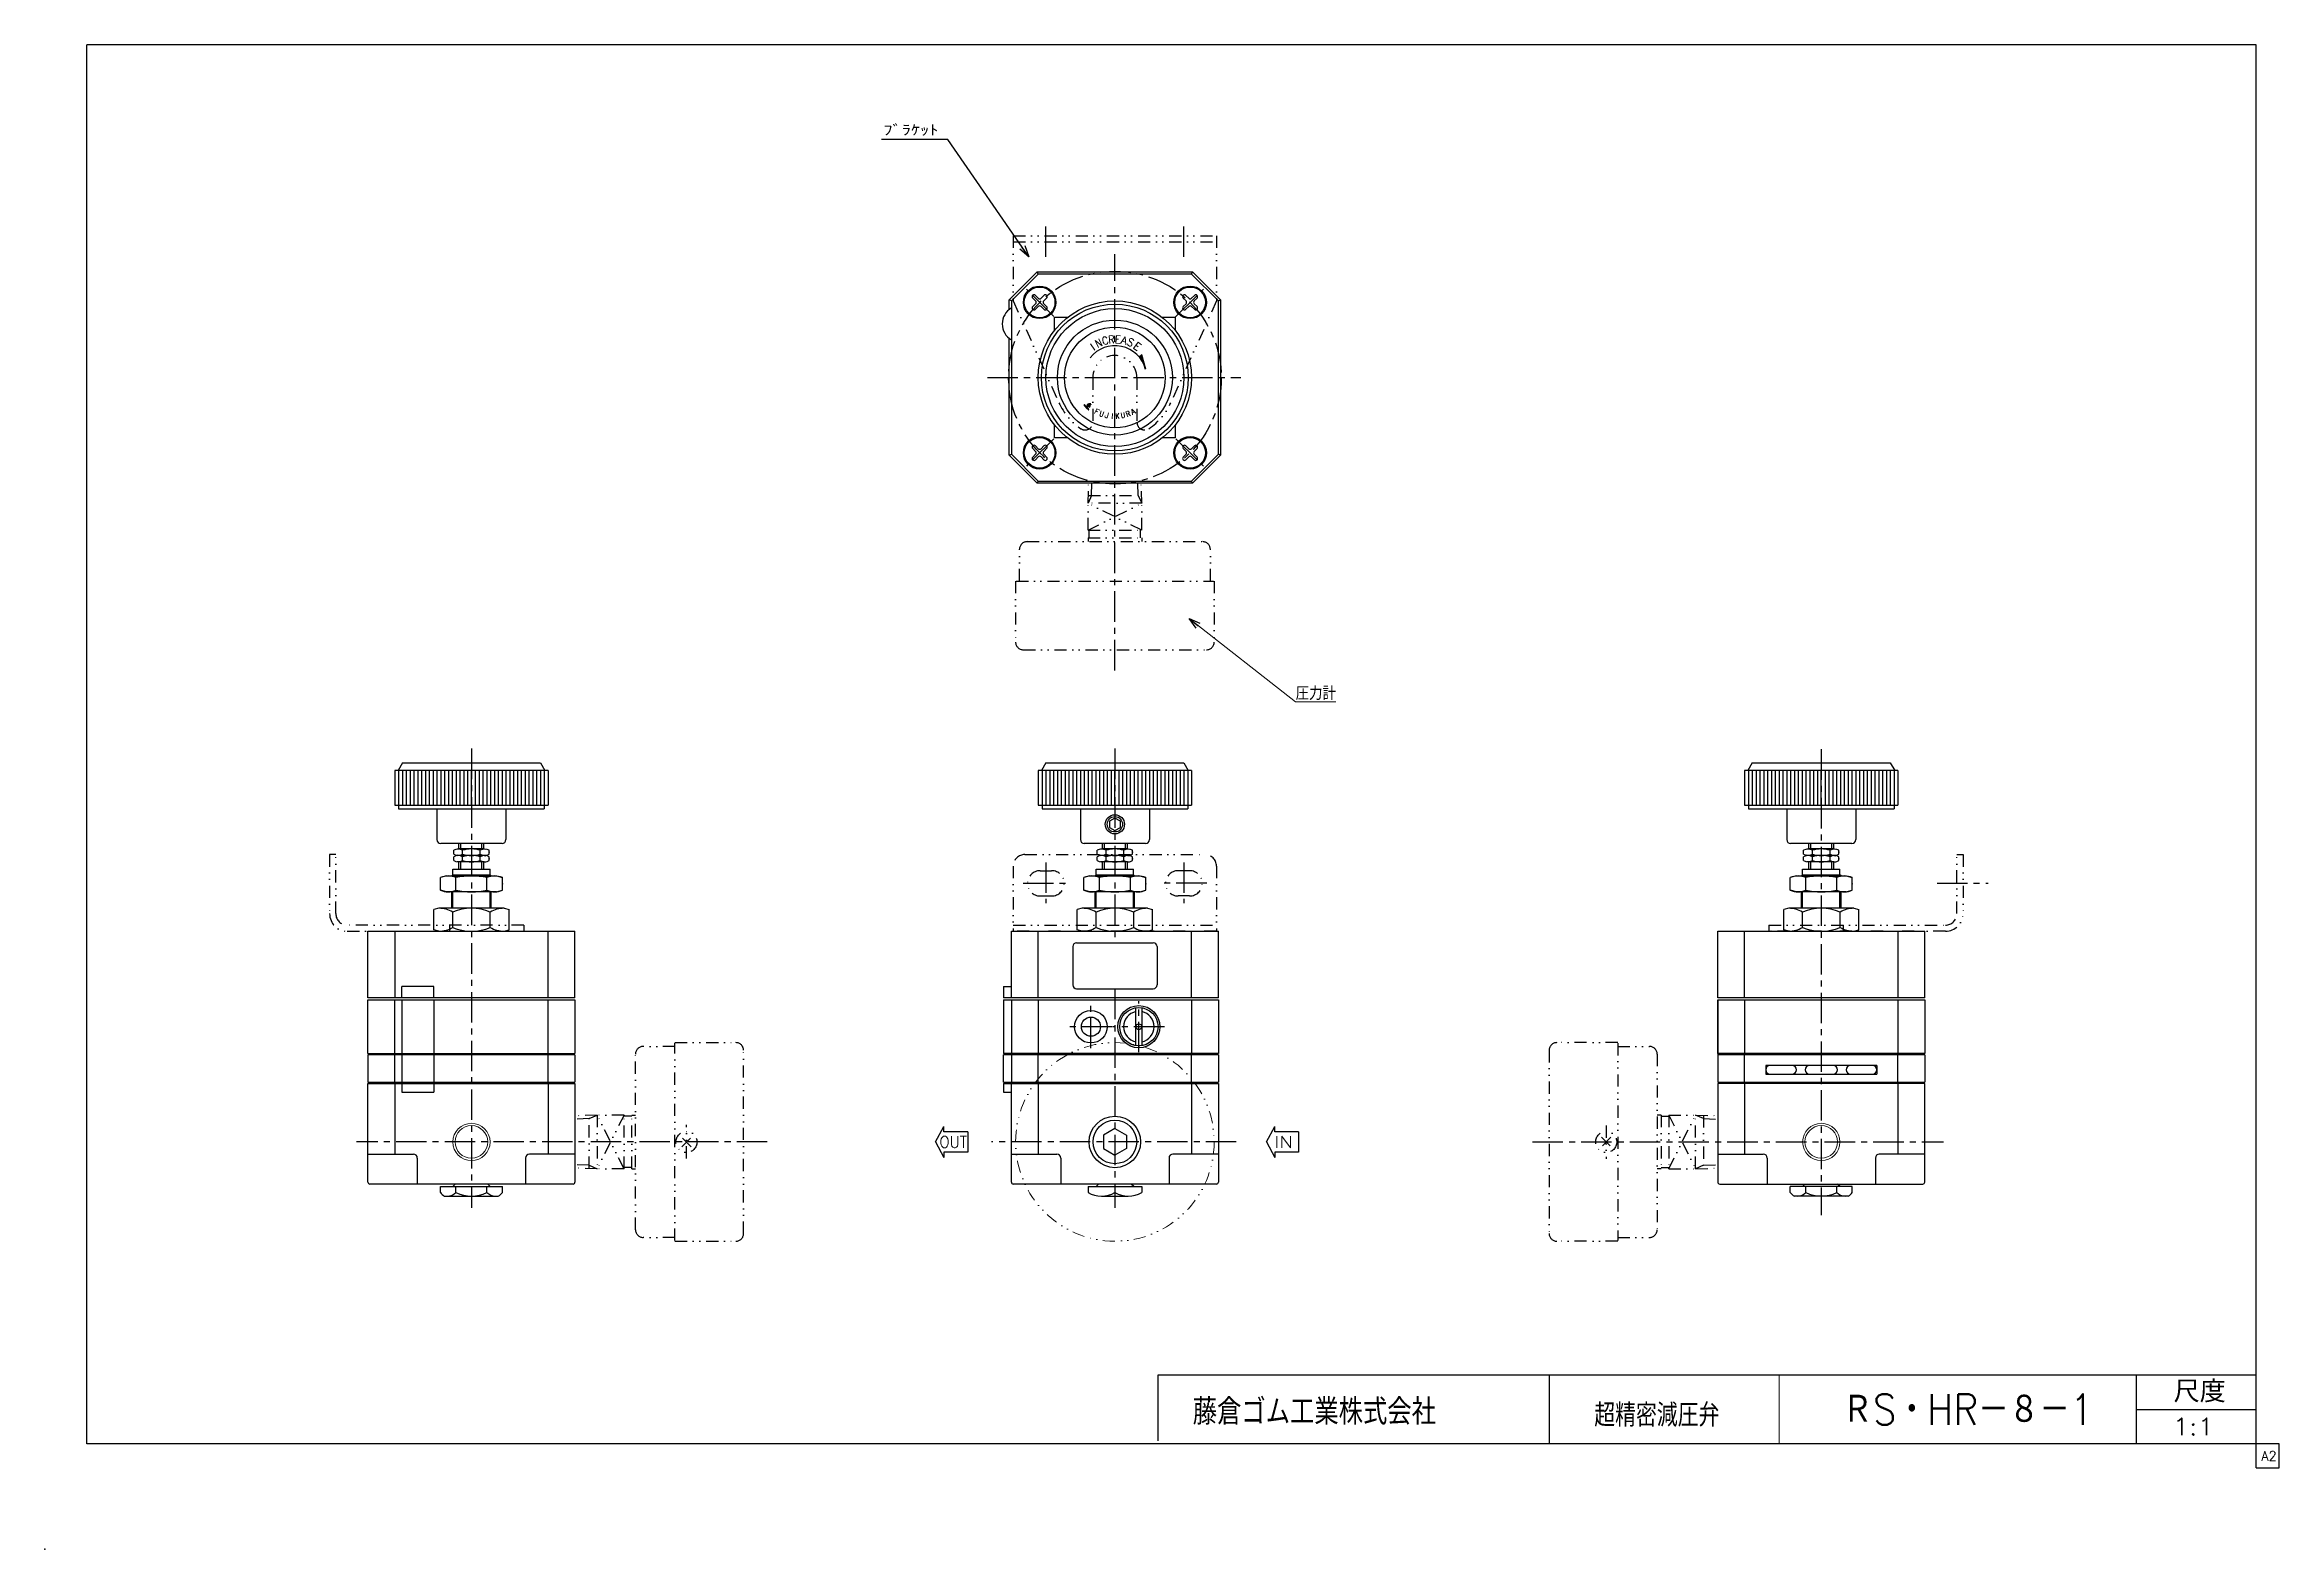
# Model space of a CAD drawing. Header units: millimetres. Extents: x -297 to 286, y -210 to 183.
import ezdxf
from ezdxf.enums import TextEntityAlignment as Align

# ---------------------------------------------------------------- set-up
doc = ezdxf.new("R2010")
doc.units = ezdxf.units.MM
doc.header["$LTSCALE"] = 0.25
doc.header["$PDSIZE"] = 1
doc.linetypes.add('CENTER', pattern=[50.8, 31.75, -6.35, 6.35, -6.35])
doc.linetypes.add('DIVIDE', pattern=[31.75, 12.7, -6.35, 0, -6.35, 0, -6.35])
doc.layers.add('Layer0014', color=7, linetype='Continuous')
doc.layers.add('ZUWAKU', color=7, linetype='Continuous')
doc.styles.add('FdaStyle0', font='txt.shx', dxfattribs={"width": 0.8, "bigfont": 'bigfont'})

msp = doc.modelspace()

# ---------------------------------------------------------------- texts
at = {"color": 4, "style": 'FdaStyle0'}
for s, height, width, p, p2 in [('ﾌﾞﾗｹｯﾄ', 3, 0.8, (-78.21, 158.68), (-63.81, 158.68)), ('圧力計', 3.5, 0.833333, (29.37, 11.55), (39.87, 11.55)), ('OUT', 3, 0.8, (-63.56, -105.23), (-56.36, -105.23)), ('IN', 3, 0.8, (23.84, -105.23), (28.64, -105.23)), ('尺度', 5.7, 0.995614, (258.42, -171.67), (272.04, -171.67)), ('藤倉ゴム工業株式会社', 6.75, 0.783333, (2.52, -177.49), (65.97, -177.49)), ('超精密減圧弁', 6, 0.755952, (107.27, -178), (139.93, -178)), ('1:1', 4.5, 0.8, (258.15, -180.25), (268.95, -180.25))]:
    msp.add_text(s, height=height, dxfattribs=dict(at, width=width)).set_placement(p, p2, align=Align.FIT)
at = {"color": 4, "style": 'FdaStyle0', "width": 0.8}
for s, height, rotation, p, p2 in [('N', 2.01, 25, (-22.31, 103.42), (-20.85, 104.1)), ('C', 2.01, 15, (-20.85, 104.13), (-19.29, 104.54)), ('R', 2.01, 5, (-19.41, 104.54), (-17.8, 104.68)), ('E', 2.01, -5, (-17.92, 104.69), (-16.32, 104.55)), ('A', 2.01, -15, (-16.43, 104.58), (-14.87, 104.16)), ('S', 2.01, -25, (-14.83, 104.27), (-13.37, 103.59)), ('I', 2.01, 35, (-23.69, 102.39), (-22.38, 103.31)), ('E', 2.01, -35, (-13.19, 103.43), (-11.87, 102.5)), ('F', 1.4, -28, (-23.34, 86.42), (-22.35, 85.9)), ('U', 1.4, -20, (-22, 85.74), (-20.95, 85.36)), ('J', 1.4, -12, (-20.58, 85.25), (-19.48, 85.02)), ('I', 1.4, -4, (-19.1, 84.97), (-17.98, 84.89)), ('K', 1.4, 4, (-17.6, 84.89), (-16.48, 84.97)), ('U', 1.4, 12, (-16.1, 85.02), (-15.01, 85.25)), ('R', 1.4, 20, (-14.64, 85.36), (-13.59, 85.74)), ('A', 1.4, 28, (-13.23, 85.9), (-12.25, 86.42))]:
    msp.add_text(s, height=height, rotation=rotation, dxfattribs=at).set_placement(p, p2, align=Align.FIT)
at = {"layer": 'Layer0014', "color": 4, "style": 'FdaStyle0', "width": 0.754023}
msp.add_text('ＲS・HR－８－1', height=8, dxfattribs=at).set_placement((171.97, -177.5), (237.57, -177.5), align=Align.FIT)
at = {"layer": 'ZUWAKU', "color": 7, "style": 'FdaStyle0', "width": 0.8}
msp.add_text('A2', height=2.5, dxfattribs=at).set_placement((281.31, -186.88), (285.31, -186.88), align=Align.FIT)

# ---------------------------------------------------------------- blocks, each defined once
blk = doc.blocks.new('_OPEN30')
at = {"color": 0, "linetype": 'ByBlock', "lineweight": -2}
for p, q in [((-1, 0.267949), (0, 0)), ((0, 0), (-1, -0.267949)), ((0, 0), (-1, 0))]:
    blk.add_line(p, q, dxfattribs=at)
blk = doc.blocks.new('DC_GROUP_RS-HR-8-1_2')
at = {"color": 4, "linetype": 'Continuous', "lineweight": 25}
blk.add_line((-24.28, 88.79), (-24.32, 88.79), dxfattribs=at)
for centre, radius, start, end in [((-24.03, 87.96), 1.13, 163.15958, 165.52112), ((-22.86, 87.57), 2.35, 160.99826, 162.09927), ((-23.63, 87.87), 1.53, 160.7036, 162.39393), ((-24.44, 88.14), 0.677, 155.31368, 159.26031), ((-23.03, 87.53), 2.21, 154.79768, 156.28764), ((-24.84, 88.38), 0.214, 146.94779, 154.44826), ((-22.55, 87.04), 2.87, 148.6104, 149.44292), ((-24.63, 88.3), 0.432, 142.88146, 148.34311), ((-24.74, 88.39), 0.289, 135.64188, 142.60181), ((-28.8, 92.47), 5.46, 314.80195, 315.19805), ((-24.52, 88.25), 0.545, 132.59056, 137.40944), ((-24.65, 88.37), 0.373, 122.61126, 130.56026), ((-24.49, 88.14), 0.647, 118.81305, 123.48844), ((-24.51, 88.15), 0.631, 114.69442, 118.30679), ((-24.67, 88.51), 0.243, 110.72354, 115.52552), ((-24.47, 88.02), 0.768, 108.12412, 111.67751), ((-24.5, 88.1), 0.681, 102.85589, 107.56101), ((-24.5, 88.11), 0.673, 99.27649, 103.14525), ((-24.47, 87.91), 0.876, 96.30843, 98.75121), ((-24, 84), 4.82, 96.33009, 96.8618), ((-24.46, 88.21), 0.578, 93.11753, 96.61061), ((-24.4, 86.47), 2.32, 91.41133, 92.32453), ((-24.33, 85.66), 3.13, 91.46179, 92.27408), ((-24.4, 88.06), 0.729, 87.71087, 91.04235), ((-24.5, 85.83), 2.97, 86.66124, 87.51583), ((-24.38, 86.71), 2.08, 85.53046, 87.1041), ((-24.52, 84.99), 3.8, 84.30437, 85.44478), ((-24.4, 86.26), 2.53, 83.0939, 84.26546)]:
    blk.add_arc(centre, radius, start, end, dxfattribs=at)
blk = doc.blocks.new('DC_GROUP_RS-HR-8-1_3')
at = {"color": 4, "linetype": 'Continuous', "lineweight": 25}
blk.add_line((-25.14, 88.18), (-25.17, 88.08), dxfattribs=at)
for centre, radius, start, end in [((-22.26, 87.18), 3.04, 164.73853, 166.33064), ((-21.21, 86.86), 4.14, 162.88724, 164.20232), ((-13.96, 84.78), 11.69, 162.72988, 163.07388)]:
    blk.add_arc(centre, radius, start, end, dxfattribs=at)
blk = doc.blocks.new('DC_GROUP_RS-HR-8-1_4')
at = {"color": 4, "linetype": 'Continuous', "lineweight": 25}
for centre, radius, start, end in [((-21.48, 86.64), 3.86, 159.21656, 160.98182), ((-23.84, 87.55), 1.33, 152.57863, 159.79955), ((-24.08, 87.65), 1.08, 143.1532, 151.38598), ((-24.76, 88.17), 0.225, 124.66686, 145.33314), ((-24.51, 87.87), 0.613, 115.45298, 127.64316), ((-24.6, 87.99), 0.467, 96.96674, 112.33351), ((-24.51, 87.61), 0.857, 91.92461, 99.39042), ((-24.49, 86.04), 2.43, 87.96143, 91.31023), ((-24.44, 86.72), 1.74, 85.10847, 88.56514), ((-24.69, 84.22), 4.26, 83.23971, 84.68214)]:
    blk.add_arc(centre, radius, start, end, dxfattribs=at)
blk = doc.blocks.new('DC_GROUP_RS-HR-8-1_5')
at = {"color": 4, "linetype": 'Continuous', "lineweight": 25}
for centre, radius, start, end in [((-24.19, 88.47), 0.0265, 261.89807, 304.12777), ((-24.34, 88.64), 0.257, 312.29307, 317.70693), ((-40.35, 92.82), 16.78, 345.02287, 345.33168), ((-24.16, 88.48), 0.0138, 294.42057, 10.26429), ((-11.57, 85.17), 13.01, 164.43961, 164.82213), ((-24.11, 88.7), 0.0717, 61.52011, 75.28571), ((-19.94, 87.55), 4.3, 164.41897, 165.16413), ((-24.09, 88.75), 0.0129, 341.32087, 58.31103), ((-24.42, 88.82), 0.356, 341.70632, 348.2217)]:
    blk.add_arc(centre, radius, start, end, dxfattribs=at)
blk = doc.blocks.new('DC_GROUP_RS-HR-8-1_6')
at = {"color": 4, "linetype": 'Continuous', "lineweight": 25}
for centre, radius, start, end in [((-24.61, 87.77), 0.529, 110.41148, 120.74688), ((-24.61, 87.66), 0.632, 97.77559, 106.54881), ((-24.54, 87.52), 0.774, 93.58256, 101.43213), ((-24.58, 87.19), 1.11, 84.55856, 90.79838), ((-25.3, 76.27), 12.05, 85.53068, 86.05861), ((-25.11, 79.53), 8.79, 84.25813, 85.08729)]:
    blk.add_arc(centre, radius, start, end, dxfattribs=at)
blk = doc.blocks.new('DC_GROUP_RS-HR-8-1_7')
at = {"color": 4, "linetype": 'Continuous', "lineweight": 25}
for centre, radius, start, end in [((-22.49, 86.75), 2.87, 155.49519, 157.65403), ((-24.31, 87.58), 0.865, 149.14775, 155.21657), ((-24.34, 87.6), 0.832, 142.91027, 149.13664), ((-24.56, 87.77), 0.554, 133.90453, 143.33844), ((-24.43, 87.59), 0.774, 125.74914, 132.31083)]:
    blk.add_arc(centre, radius, start, end, dxfattribs=at)
blk = doc.blocks.new('DC_GROUP_RS-HR-8-1_8')
at = {"color": 4, "linetype": 'Continuous', "lineweight": 25}
for centre, radius, start, end in [((-24.71, 87.62), 0.441, 134.09967, 144.31105), ((-24.81, 87.71), 0.305, 115.71943, 132.10775), ((-24.75, 87.58), 0.444, 104.02087, 115.76999), ((-24.76, 87.63), 0.396, 92.43175, 103.99381), ((-24.74, 87.22), 0.808, 86.27774, 92.68993), ((-24.86, 85.62), 2.41, 83.45387, 85.91181), ((-24.99, 83.97), 4.07, 82.7332, 84.31007), ((-28.42, 61.3), 26.99, 81.4107, 81.60384), ((-24.23, 89.22), 1.25, 262.72346, 266.07786)]:
    blk.add_arc(centre, radius, start, end, dxfattribs=at)
blk = doc.blocks.new('DC_GROUP_RS-HR-8-1_9')
at = {"color": 4, "linetype": 'Continuous', "lineweight": 25}
for centre, radius, start, end in [((-24.32, 88.02), 0.0365, 281.10726, 306.0668), ((-24.34, 88.02), 0.0546, 314.63016, 333.69454)]:
    blk.add_arc(centre, radius, start, end, dxfattribs=at)
blk = doc.blocks.new('DC_GROUP_RS-HR-8-1_10')
at = {"color": 4, "linetype": 'Continuous', "lineweight": 25}
for centre, radius, start, end in [((-24.24, 88.25), 0.019, 47.38961, 83.0601), ((-24.24, 88.26), 0.024, 359.68741, 30.17543)]:
    blk.add_arc(centre, radius, start, end, dxfattribs=at)
blk = doc.blocks.new('DC_GROUP_RS-HR-8-1_11')
at = {"color": 4, "linetype": 'Continuous', "lineweight": 25}
for centre, radius, start, end in [((-34.23, 79), 12.81, 42.693, 43.95554), ((-31.86, 81.29), 9.51, 40.69584, 42.23543)]:
    blk.add_arc(centre, radius, start, end, dxfattribs=at)
blk = doc.blocks.new('DC_GROUP_RS-HR-8-1_12')
at = {"color": 4, "linetype": 'Continuous', "lineweight": 25}
for centre, radius, start, end in [((-32.4, 80.52), 10.41, 43.31354, 44.93265), ((-29.93, 82.95), 6.94, 40.59283, 42.71353)]:
    blk.add_arc(centre, radius, start, end, dxfattribs=at)
blk = doc.blocks.new('DC_GROUP_RS-HR-8-1_13')
at = {"color": 4, "linetype": 'Continuous', "lineweight": 25}
for centre, radius, start, end in [((-24.68, 87.5), 0.0372, 300.38798, 329.61202), ((-24.67, 87.48), 0.028, 345.9074, 21.24527)]:
    blk.add_arc(centre, radius, start, end, dxfattribs=at)
blk = doc.blocks.new('DC_GROUP_RS-HR-8-1_14')
at = {"color": 4, "linetype": 'Continuous', "lineweight": 25}
for centre, radius, start, end in [((-25.26, 88.4), 0.335, 201.23709, 209.68961), ((-24.89, 88.62), 0.759, 210.50186, 217.25522), ((-23, 90.05), 3.13, 217.08265, 219.419), ((-23.61, 89.52), 2.33, 219.00264, 222.47966), ((-17.93, 94.69), 10.01, 222.35916, 223.75188), ((-21.73, 91.04), 4.73, 223.60235, 225.95522), ((-20, 92.9), 7.28, 226.34772, 227.68908), ((-20.47, 92.27), 6.49, 227.0128, 228.92952), ((-24.06, 88.16), 1.04, 229.27785, 236.31335)]:
    blk.add_arc(centre, radius, start, end, dxfattribs=at)
blk = doc.blocks.new('DC_GROUP_RS-HR-8-1_15')
at = {"color": 4, "linetype": 'Continuous', "lineweight": 25}
for centre, radius, start, end in [((-26, 87.41), 0.996, 55.40977, 62.12641), ((-26.32, 87.01), 1.5, 48.44469, 54.17249), ((-28.18, 84.9), 4.32, 46.56205, 48.56549)]:
    blk.add_arc(centre, radius, start, end, dxfattribs=at)
blk = doc.blocks.new('DC_GROUP_RS-HR-8-1_16')
at = {"color": 4, "linetype": 'Continuous', "lineweight": 25}
for centre, radius, start, end in [((-25.56, 88.26), 0.0436, 57.18177, 93.101), ((-25.55, 88.29), 0.0242, 146.18308, 199.911)]:
    blk.add_arc(centre, radius, start, end, dxfattribs=at)
blk = doc.blocks.new('DC_GROUP_RS-HR-8-1_17')
at = {"color": 4, "linetype": 'Continuous', "lineweight": 25}
for centre, radius, start, end in [((-25.22, 88.06), 0.0221, 292.28648, 331.98871), ((-25.31, 88.09), 0.118, 337.30909, 350.1705)]:
    blk.add_arc(centre, radius, start, end, dxfattribs=at)
blk = doc.blocks.new('DC_GROUP_RS-HR-8-1_18')
at = {"color": 4, "linetype": 'Continuous', "lineweight": 25}
for centre, radius, start, end in [((-26.21, 87.81), 0.86, 56.43343, 63.49986), ((-27.04, 86.61), 2.32, 51.80966, 55.80393), ((-27.95, 85.46), 3.79, 49.47044, 51.78305), ((-29.25, 83.84), 5.86, 48.16487, 50.09925), ((-28.99, 84.21), 5.42, 45.45193, 47.56294)]:
    blk.add_arc(centre, radius, start, end, dxfattribs=at)
blk = doc.blocks.new('DC_GROUP_RS-HR-8-1_19')
at = {"color": 4, "linetype": 'Continuous', "lineweight": 25}
for centre, radius, start, end in [((-25.8, 88.54), 0.0637, 147.85088, 175.27922), ((-25.82, 88.54), 0.0418, 95.84619, 132.25478)]:
    blk.add_arc(centre, radius, start, end, dxfattribs=at)
blk = doc.blocks.new('DC_GROUP_RS-HR-8-1_20')
at = {"color": 4, "linetype": 'Continuous', "lineweight": 25}
for centre, radius, start, end in [((-25.25, 88.79), 0.659, 202.32582, 210.51564), ((-24.82, 89.08), 1.17, 211.9342, 219.04388), ((-21.63, 91.62), 5.25, 218.61451, 220.84414), ((-19.87, 93.1), 7.55, 220.61633, 222.15144), ((-11.87, 100.4), 18.38, 222.28407, 222.96053)]:
    blk.add_arc(centre, radius, start, end, dxfattribs=at)
blk = doc.blocks.new('DC_GROUP_RS-HR-8-1_21')
at = {"color": 4, "linetype": 'Continuous', "lineweight": 25}
for centre, radius, start, end in [((-8.29, 105.01), 24.16, 225.16624, 225.48117), ((-15.26, 97.93), 14.23, 225.51208, 226.14057), ((3.84, 117.9), 41.86, 226.22854, 226.44835), ((-22.02, 90.65), 4.29, 226.00428, 227.59804), ((-22.22, 90.48), 4.03, 228.15839, 229.96466), ((-22.32, 90.33), 3.85, 229.53045, 231.50382), ((-23.72, 88.58), 1.61, 232.03905, 235.38383)]:
    blk.add_arc(centre, radius, start, end, dxfattribs=at)
blk = doc.blocks.new('DC_GROUP_RS-HR-8-1_1')
at = {"color": 4, "linetype": 'Continuous', "lineweight": 25}
for p, q in [((-25.86, 88.56), (-25.77, 88.56)), ((-25.86, 88.56), (-25.77, 88.56)), ((-25.86, 88.54), (-25.74, 88.54)), ((-25.86, 88.54), (-25.74, 88.54)), ((-25.85, 88.58), (-25.8, 88.58)), ((-25.85, 88.58), (-25.8, 88.58)), ((-25.85, 88.52), (-25.72, 88.52)), ((-25.85, 88.52), (-25.72, 88.52)), ((-25.84, 88.51), (-25.69, 88.51)), ((-25.84, 88.51), (-25.69, 88.51)), ((-25.83, 88.49), (-25.67, 88.49)), ((-25.83, 88.49), (-25.67, 88.49)), ((-25.82, 88.47), (-25.64, 88.47)), ((-25.82, 88.47), (-25.64, 88.47)), ((-25.81, 88.45), (-25.62, 88.45)), ((-25.81, 88.45), (-25.62, 88.45)), ((-25.8, 88.44), (-25.6, 88.44)), ((-25.8, 88.44), (-25.6, 88.44)), ((-25.79, 88.42), (-25.58, 88.42)), ((-25.79, 88.42), (-25.58, 88.42)), ((-25.77, 88.4), (-25.55, 88.4)), ((-25.77, 88.4), (-25.55, 88.4)), ((-25.76, 88.38), (-25.53, 88.38)), ((-25.76, 88.38), (-25.53, 88.38)), ((-25.75, 88.37), (-25.51, 88.37)), ((-25.75, 88.37), (-25.51, 88.37)), ((-25.73, 88.35), (-25.49, 88.35)), ((-25.73, 88.35), (-25.49, 88.35)), ((-25.72, 88.33), (-25.47, 88.33)), ((-25.72, 88.33), (-25.47, 88.33)), ((-25.71, 88.31), (-25.45, 88.31)), ((-25.71, 88.31), (-25.45, 88.31)), ((-25.69, 88.3), (-25.57, 88.3)), ((-25.69, 88.3), (-25.57, 88.3)), ((-25.68, 88.28), (-25.57, 88.28)), ((-25.68, 88.28), (-25.57, 88.28)), ((-25.66, 88.26), (-25.56, 88.26)), ((-25.66, 88.26), (-25.56, 88.26)), ((-25.65, 88.24), (-25.55, 88.24)), ((-25.65, 88.24), (-25.55, 88.24)), ((-25.63, 88.23), (-25.54, 88.23)), ((-25.63, 88.23), (-25.54, 88.23)), ((-25.62, 88.21), (-25.53, 88.21)), ((-25.62, 88.21), (-25.53, 88.21)), ((-25.6, 88.19), (-25.52, 88.19)), ((-25.6, 88.19), (-25.52, 88.19)), ((-25.59, 88.17), (-25.5, 88.17)), ((-25.59, 88.17), (-25.5, 88.17)), ((-25.57, 88.16), (-25.49, 88.16)), ((-25.57, 88.16), (-25.49, 88.16)), ((-25.56, 88.14), (-25.48, 88.14)), ((-25.56, 88.14), (-25.48, 88.14)), ((-25.54, 88.3), (-25.43, 88.3)), ((-25.54, 88.3), (-25.43, 88.3)), ((-25.54, 88.12), (-25.46, 88.12)), ((-25.54, 88.12), (-25.46, 88.12)), ((-25.53, 88.1), (-25.45, 88.1)), ((-25.53, 88.1), (-25.45, 88.1)), ((-25.51, 88.09), (-25.44, 88.09)), ((-25.51, 88.09), (-25.44, 88.09)), ((-25.5, 88.28), (-25.41, 88.28)), ((-25.5, 88.28), (-25.41, 88.28)), ((-25.5, 88.07), (-25.42, 88.07)), ((-25.5, 88.07), (-25.42, 88.07)), ((-25.48, 88.26), (-25.39, 88.26)), ((-25.48, 88.26), (-25.39, 88.26)), ((-25.48, 88.05), (-25.41, 88.05)), ((-25.48, 88.05), (-25.41, 88.05)), ((-25.46, 88.03), (-25.39, 88.03)), ((-25.46, 88.03), (-25.39, 88.03)), ((-25.45, 88.24), (-25.37, 88.24)), ((-25.45, 88.24), (-25.37, 88.24)), ((-25.45, 88.02), (-25.38, 88.02)), ((-25.45, 88.02), (-25.38, 88.02)), ((-25.43, 88), (-25.36, 88)), ((-25.43, 88), (-25.36, 88)), ((-25.42, 88.23), (-25.35, 88.23)), ((-25.42, 88.23), (-25.35, 88.23)), ((-25.42, 87.98), (-25.35, 87.98)), ((-25.42, 87.98), (-25.35, 87.98)), ((-25.4, 88.21), (-25.33, 88.21)), ((-25.4, 88.21), (-25.33, 88.21)), ((-25.4, 87.96), (-25.33, 87.96)), ((-25.4, 87.96), (-25.33, 87.96)), ((-25.38, 88.19), (-25.31, 88.19)), ((-25.38, 88.19), (-25.31, 88.19)), ((-25.38, 87.95), (-25.32, 87.95)), ((-25.38, 87.95), (-25.32, 87.95)), ((-25.37, 87.93), (-25.3, 87.93)), ((-25.37, 87.93), (-25.3, 87.93)), ((-25.36, 88.17), (-25.29, 88.17)), ((-25.36, 88.17), (-25.29, 88.17)), ((-25.35, 87.91), (-25.28, 87.91)), ((-25.35, 87.91), (-25.28, 87.91)), ((-25.34, 88.16), (-25.27, 88.16)), ((-25.34, 88.16), (-25.27, 88.16)), ((-25.34, 87.89), (-25.27, 87.89)), ((-25.34, 87.89), (-25.27, 87.89)), ((-25.32, 88.14), (-25.26, 88.14)), ((-25.32, 88.14), (-25.26, 88.14)), ((-25.32, 87.88), (-25.25, 87.88)), ((-25.32, 87.88), (-25.25, 87.88)), ((-25.3, 88.12), (-25.24, 88.12)), ((-25.3, 88.12), (-25.24, 88.12)), ((-25.3, 87.86), (-25.23, 87.86)), ((-25.3, 87.86), (-25.23, 87.86)), ((-25.28, 88.1), (-25.22, 88.1)), ((-25.28, 88.1), (-25.22, 88.1)), ((-25.28, 87.84), (-25.22, 87.84)), ((-25.28, 87.84), (-25.22, 87.84)), ((-25.27, 87.82), (-25.2, 87.82)), ((-25.27, 87.82), (-25.2, 87.82)), ((-25.26, 88.09), (-25.2, 88.09)), ((-25.26, 88.09), (-25.2, 88.09)), ((-25.25, 87.81), (-25.18, 87.81)), ((-25.25, 87.81), (-25.18, 87.81)), ((-25.24, 88.07), (-25.19, 88.07)), ((-25.24, 88.07), (-25.19, 88.07)), ((-25.23, 87.79), (-25.17, 87.79)), ((-25.23, 87.79), (-25.17, 87.79)), ((-25.22, 88.05), (-25.2, 88.05)), ((-25.22, 88.05), (-25.2, 88.05)), ((-25.22, 87.9), (-25.22, 87.89)), ((-25.22, 87.9), (-25.17, 87.84)), ((-25.22, 87.9), (-25.13, 87.9)), ((-25.22, 87.9), (-25.13, 87.9)), ((-25.21, 87.94), (-25.12, 87.94)), ((-25.21, 87.94), (-25.12, 87.94)), ((-25.21, 87.92), (-25.13, 87.92)), ((-25.21, 87.92), (-25.13, 87.92)), ((-25.21, 87.77), (-25.15, 87.77)), ((-25.21, 87.77), (-25.15, 87.77)), ((-25.2, 87.97), (-25.11, 87.97)), ((-25.2, 87.97), (-25.11, 87.97)), ((-25.2, 87.95), (-25.12, 87.95)), ((-25.2, 87.95), (-25.12, 87.95)), ((-25.2, 87.88), (-25.14, 87.88)), ((-25.2, 87.88), (-25.14, 87.88)), ((-25.2, 87.75), (-25.13, 87.75)), ((-25.2, 87.75), (-25.13, 87.75)), ((-25.19, 88.01), (-25.1, 88.01)), ((-25.19, 88.01), (-25.1, 88.01)), ((-25.19, 87.99), (-25.1, 87.99)), ((-25.19, 87.99), (-25.1, 87.99)), ((-25.18, 88.04), (-25.08, 88.04)), ((-25.18, 88.04), (-25.08, 88.04)), ((-25.18, 88.02), (-25.09, 88.02)), ((-25.18, 88.02), (-25.09, 88.02)), ((-25.18, 87.87), (-25.15, 87.87)), ((-25.18, 87.87), (-25.15, 87.87)), ((-25.18, 87.74), (-25.12, 87.74)), ((-25.18, 87.74), (-25.12, 87.74)), ((-25.17, 88.08), (-25.07, 88.08)), ((-25.17, 88.08), (-25.07, 88.08)), ((-25.17, 88.06), (-25.08, 88.06)), ((-25.17, 88.06), (-25.08, 88.06)), ((-25.17, 87.84), (-25.15, 87.86)), ((-25.16, 88.11), (-25.05, 88.11)), ((-25.16, 88.11), (-25.05, 88.11)), ((-25.16, 88.09), (-25.06, 88.09)), ((-25.16, 88.09), (-25.06, 88.09)), ((-25.16, 87.72), (-25.1, 87.72)), ((-25.16, 87.72), (-25.1, 87.72)), ((-25.15, 88.15), (-25.04, 88.15)), ((-25.15, 88.15), (-25.04, 88.15)), ((-25.15, 88.13), (-25.05, 88.13)), ((-25.15, 88.13), (-25.05, 88.13)), ((-25.13, 87.9), (-25.15, 87.86)), ((-25.14, 87.84), (-25.15, 87.82)), ((-25.15, 87.82), (-25.11, 87.79)), ((-25.14, 88.18), (-25.02, 88.18)), ((-25.14, 88.18), (-25.02, 88.18)), ((-25.14, 88.16), (-25.03, 88.16)), ((-25.14, 88.16), (-25.03, 88.16)), ((-25.14, 87.7), (-25.08, 87.7)), ((-25.14, 87.7), (-25.08, 87.7)), ((-25.13, 88.2), (-25.01, 88.2)), ((-25.13, 88.2), (-25.01, 88.2)), ((-25.12, 88.23), (-24.99, 88.23)), ((-25.12, 88.23), (-24.99, 88.23)), ((-25.12, 88.22), (-25, 88.22)), ((-25.12, 88.22), (-25, 88.22)), ((-25.12, 87.68), (-25.07, 87.68)), ((-25.12, 87.68), (-25.07, 87.68)), ((-25.11, 88.27), (-24.96, 88.27)), ((-25.11, 88.27), (-24.96, 88.27)), ((-25.11, 88.25), (-24.98, 88.25)), ((-25.11, 88.25), (-24.98, 88.25)), ((-25.07, 87.87), (-25.11, 87.81)), ((-25.11, 87.79), (-25.11, 87.81)), ((-25.1, 88.3), (-24.94, 88.3)), ((-25.1, 88.3), (-24.94, 88.3)), ((-25.1, 88.29), (-24.95, 88.29)), ((-25.1, 88.29), (-24.95, 88.29)), ((-25.1, 87.67), (-25.05, 87.67)), ((-25.1, 87.67), (-25.05, 87.67)), ((-25.09, 88.34), (-24.91, 88.34)), ((-25.09, 88.34), (-24.91, 88.34)), ((-25.09, 88.32), (-24.93, 88.32)), ((-25.09, 88.32), (-24.93, 88.32)), ((-25.09, 87.65), (-25.03, 87.65)), ((-25.09, 87.65), (-25.03, 87.65)), ((-25.08, 88.37), (-24.86, 88.37)), ((-25.08, 88.37), (-24.86, 88.37)), ((-25.08, 88.36), (-24.89, 88.36)), ((-25.08, 88.36), (-24.89, 88.36)), ((-25.07, 88.39), (-24.84, 88.39)), ((-25.07, 88.39), (-24.84, 88.39)), ((-25.07, 87.63), (-25.01, 87.63)), ((-25.07, 87.63), (-25.01, 87.63)), ((-25.06, 88.41), (-24.81, 88.41)), ((-25.06, 88.41), (-24.81, 88.41)), ((-25.05, 88.44), (-24.73, 88.44)), ((-25.05, 88.44), (-24.73, 88.44)), ((-25.05, 88.43), (-24.78, 88.43)), ((-25.05, 88.43), (-24.78, 88.43)), ((-25.05, 87.61), (-24.99, 87.61)), ((-25.05, 87.61), (-24.99, 87.61)), ((-25.04, 88.46), (-24.64, 88.46)), ((-25.04, 88.46), (-24.64, 88.46)), ((-25.03, 88.48), (-24.15, 88.48)), ((-25.03, 88.48), (-24.15, 88.48)), ((-25.01, 87.89), (-25.03, 87.87)), ((-25.03, 87.6), (-24.97, 87.6)), ((-25.03, 87.6), (-24.97, 87.6)), ((-25.02, 88.5), (-24.14, 88.5)), ((-25.02, 88.5), (-24.14, 88.5)), ((-25.02, 87.88), (-24.99, 87.88)), ((-25.02, 87.88), (-24.99, 87.88)), ((-25.02, 87.86), (-24.97, 87.86)), ((-25.02, 87.86), (-24.97, 87.86)), ((-25.01, 88.51), (-24.14, 88.51)), ((-25.01, 88.51), (-24.14, 88.51)), ((-25.01, 87.58), (-24.96, 87.58)), ((-25.01, 87.58), (-24.96, 87.58)), ((-25, 88.53), (-24.13, 88.53)), ((-25, 88.53), (-24.13, 88.53)), ((-25, 87.84), (-24.96, 87.84)), ((-25, 87.84), (-24.96, 87.84)), ((-24.99, 88.55), (-24.13, 88.55)), ((-24.99, 88.55), (-24.13, 88.55)), ((-24.99, 87.83), (-24.94, 87.83)), ((-24.99, 87.83), (-24.94, 87.83)), ((-24.99, 87.56), (-24.94, 87.56)), ((-24.99, 87.56), (-24.94, 87.56)), ((-24.98, 88.57), (-24.12, 88.57)), ((-24.98, 88.57), (-24.12, 88.57)), ((-24.98, 87.54), (-24.92, 87.54)), ((-24.98, 87.54), (-24.92, 87.54)), ((-24.97, 87.81), (-24.92, 87.81)), ((-24.97, 87.81), (-24.92, 87.81)), ((-24.96, 88.58), (-24.12, 88.58)), ((-24.96, 88.58), (-24.12, 88.58)), ((-24.96, 87.53), (-24.9, 87.53)), ((-24.96, 87.53), (-24.9, 87.53)), ((-24.95, 88.6), (-24.11, 88.6)), ((-24.95, 88.6), (-24.11, 88.6)), ((-24.95, 87.79), (-24.91, 87.79)), ((-24.95, 87.79), (-24.91, 87.79)), ((-24.94, 87.77), (-24.89, 87.77)), ((-24.94, 87.77), (-24.89, 87.77)), ((-24.94, 87.51), (-24.88, 87.51)), ((-24.94, 87.51), (-24.88, 87.51)), ((-24.93, 88.62), (-24.11, 88.62)), ((-24.93, 88.62), (-24.11, 88.62)), ((-24.92, 87.76), (-24.87, 87.76)), ((-24.92, 87.76), (-24.87, 87.76)), ((-24.92, 87.49), (-24.86, 87.49)), ((-24.92, 87.49), (-24.86, 87.49)), ((-24.91, 88.64), (-24.1, 88.64)), ((-24.91, 88.64), (-24.1, 88.64)), ((-24.9, 87.74), (-24.86, 87.74)), ((-24.9, 87.74), (-24.86, 87.74)), ((-24.9, 87.47), (-24.84, 87.47)), ((-24.9, 87.47), (-24.84, 87.47)), ((-24.89, 88.65), (-24.1, 88.65)), ((-24.89, 88.65), (-24.1, 88.65)), ((-24.88, 87.72), (-24.84, 87.72)), ((-24.88, 87.72), (-24.84, 87.72)), ((-24.88, 87.46), (-24.82, 87.46)), ((-24.88, 87.46), (-24.82, 87.46)), ((-24.87, 88.67), (-24.09, 88.67)), ((-24.87, 88.67), (-24.09, 88.67)), ((-24.87, 87.7), (-24.83, 87.7)), ((-24.87, 87.7), (-24.83, 87.7)), ((-24.85, 88.69), (-24.09, 88.69)), ((-24.85, 88.69), (-24.09, 88.69)), ((-24.85, 87.69), (-24.81, 87.69)), ((-24.85, 87.69), (-24.81, 87.69)), ((-24.83, 87.67), (-24.79, 87.67)), ((-24.83, 87.67), (-24.79, 87.67)), ((-24.82, 88.71), (-24.08, 88.71)), ((-24.82, 88.71), (-24.08, 88.71)), ((-24.82, 87.65), (-24.78, 87.65)), ((-24.82, 87.65), (-24.78, 87.65)), ((-24.8, 87.63), (-24.76, 87.63)), ((-24.8, 87.63), (-24.76, 87.63)), ((-24.79, 88.72), (-24.08, 88.72)), ((-24.79, 88.72), (-24.08, 88.72)), ((-24.79, 87.62), (-24.75, 87.62)), ((-24.79, 87.62), (-24.75, 87.62)), ((-24.77, 87.6), (-24.73, 87.6)), ((-24.77, 87.6), (-24.73, 87.6)), ((-24.75, 88.74), (-24.07, 88.74)), ((-24.75, 88.74), (-24.07, 88.74)), ((-24.75, 87.58), (-24.72, 87.58)), ((-24.75, 87.58), (-24.72, 87.58)), ((-24.74, 87.56), (-24.7, 87.56)), ((-24.74, 87.56), (-24.7, 87.56)), ((-24.72, 87.55), (-24.69, 87.55)), ((-24.72, 87.55), (-24.69, 87.55)), ((-24.71, 87.53), (-24.67, 87.53)), ((-24.71, 87.53), (-24.67, 87.53)), ((-24.7, 88.76), (-24.07, 88.76)), ((-24.7, 88.76), (-24.07, 88.76)), ((-24.69, 87.51), (-24.65, 87.51)), ((-24.69, 87.51), (-24.65, 87.51)), ((-24.68, 87.49), (-24.64, 87.49)), ((-24.68, 87.49), (-24.64, 87.49)), ((-24.66, 87.48), (-24.65, 87.48)), ((-24.66, 87.48), (-24.65, 87.48)), ((-24.63, 88.78), (-24.11, 88.78)), ((-24.63, 88.78), (-24.11, 88.78)), ((-24.46, 88.79), (-24.34, 88.79)), ((-24.46, 88.79), (-24.34, 88.79)), ((-24.29, 88), (-24.22, 88.26)), ((-24.27, 88.46), (-24.16, 88.46)), ((-24.27, 88.46), (-24.16, 88.46)), ((-24.86, 87.44), (-24.8, 87.44)), ((-24.86, 87.44), (-24.8, 87.44)), ((-24.84, 87.42), (-24.78, 87.42)), ((-24.84, 87.42), (-24.78, 87.42)), ((-24.82, 87.4), (-24.76, 87.4)), ((-24.82, 87.4), (-24.76, 87.4)), ((-24.8, 87.39), (-24.74, 87.39)), ((-24.8, 87.39), (-24.74, 87.39)), ((-24.78, 87.37), (-24.72, 87.37)), ((-24.78, 87.37), (-24.72, 87.37)), ((-24.76, 87.35), (-24.7, 87.35)), ((-24.76, 87.35), (-24.7, 87.35)), ((-24.74, 87.33), (-24.68, 87.33)), ((-24.74, 87.33), (-24.68, 87.33)), ((-24.71, 87.32), (-24.65, 87.32)), ((-24.71, 87.32), (-24.65, 87.32)), ((-24.69, 87.3), (-24.63, 87.3)), ((-24.69, 87.3), (-24.63, 87.3)), ((-24.67, 87.28), (-24.63, 87.28)), ((-24.67, 87.28), (-24.63, 87.28)), ((-24.64, 87.26), (-24.63, 87.26)), ((-24.64, 87.26), (-24.63, 87.26))]:
    blk.add_line(p, q, dxfattribs=at)
blk.add_arc((-24.78, 87.26), 0.151, 1.06721, 13.63755, dxfattribs=at)
at = {"linetype": 'Continuous'}
for name in ['DC_GROUP_RS-HR-8-1_19', 'DC_GROUP_RS-HR-8-1_20', 'DC_GROUP_RS-HR-8-1_18', 'DC_GROUP_RS-HR-8-1_16', 'DC_GROUP_RS-HR-8-1_14', 'DC_GROUP_RS-HR-8-1_15', 'DC_GROUP_RS-HR-8-1_21', 'DC_GROUP_RS-HR-8-1_3', 'DC_GROUP_RS-HR-8-1_17', 'DC_GROUP_RS-HR-8-1_7', 'DC_GROUP_RS-HR-8-1_4', 'DC_GROUP_RS-HR-8-1_2', 'DC_GROUP_RS-HR-8-1_8', 'DC_GROUP_RS-HR-8-1_12', 'DC_GROUP_RS-HR-8-1_11', 'DC_GROUP_RS-HR-8-1_6', 'DC_GROUP_RS-HR-8-1_13', 'DC_GROUP_RS-HR-8-1_9', 'DC_GROUP_RS-HR-8-1_10', 'DC_GROUP_RS-HR-8-1_5']:
    blk.add_blockref(name, (0, 0), dxfattribs=at)
blk = doc.blocks.new('DC_GROUP_RS-HR-8-1_22')
at = {"color": 4, "linetype": 'DIVIDE', "lineweight": 25}
for p, q in [((111.64, -102.5), (109.17, -104.97)), ((109.17, -102.5), (111.64, -104.97))]:
    blk.add_line(p, q, dxfattribs=at)
blk.add_circle((110.4, -103.73), 2.75, dxfattribs=at)
blk = doc.blocks.new('DC_GROUP_RS-HR-8-1_23')
at = {"color": 4, "linetype": 'DIVIDE', "lineweight": 25}
for p, q in [((-130.79, -104.97), (-128.32, -102.5)), ((-128.32, -104.97), (-130.79, -102.5))]:
    blk.add_line(p, q, dxfattribs=at)
blk.add_circle((-129.56, -103.73), 2.75, dxfattribs=at)

# ---------------------------------------------------------------- linework, layer by layer
at = {"color": 4, "linetype": 'Continuous', "lineweight": 25}
for p, q in [((-61.41, 157.78), (-78.66, 157.78)), ((-40.24, 127.17), (-61.41, 157.78)), ((-38.07, 123.21), (-45.34, 115.94)), ((-37.79, 122.66), (-44.79, 115.66)), ((-38.07, 123.21), (2.48, 123.21)), ((-37.79, 122.66), (-38.07, 123.21)), ((2.21, 122.66), (-37.79, 122.66)), ((2.21, 122.66), (2.48, 123.21)), ((9.21, 115.66), (2.21, 122.66)), ((2.48, 123.21), (9.76, 115.94)), ((-37.77, 116.35), (-38.53, 117.11)), ((-37.06, 116.35), (-36.3, 117.11)), ((0.72, 117.11), (1.48, 116.35)), ((2.18, 116.35), (2.94, 117.11)), ((-45.34, 113.45), (-45.34, 115.94)), ((-44.79, 115.66), (-45.34, 115.94)), ((-44.79, 115.66), (-44.79, 75.66)), ((-38.48, 115.64), (-39.24, 116.4)), ((-39.24, 114.17), (-38.48, 114.93)), ((-37.77, 114.23), (-38.53, 113.47)), ((-36.3, 113.47), (-37.06, 114.23)), ((-35.59, 116.4), (-36.35, 115.64)), ((-35.59, 114.17), (-36.35, 114.93)), ((-33.54, 111.41), (-30.12, 111.41)), ((-33.54, 107.99), (-33.54, 111.41)), ((-5.47, 111.41), (-2.04, 111.41)), ((-2.04, 111.41), (-2.04, 107.99)), ((0.77, 115.64), (0.01, 116.4)), ((0.01, 114.17), (0.77, 114.93)), ((0.72, 113.47), (1.48, 114.23)), ((2.94, 113.47), (2.18, 114.23)), ((2.89, 115.64), (3.65, 116.4)), ((2.89, 114.93), (3.65, 114.17)), ((9.21, 115.66), (9.76, 115.94)), ((9.21, 75.66), (9.21, 115.66)), ((9.76, 115.94), (9.76, 75.39)), ((-45.34, 75.39), (-45.34, 105.88)), ((-10.77, 101.56), (-11.43, 101.01)), ((-10.77, 101.56), (-11.38, 100.95)), ((-10.71, 101.36), (-11.27, 100.81)), ((-10.66, 101.17), (-11.16, 100.67)), ((-10.61, 100.97), (-11.05, 100.53)), ((-10.56, 100.78), (-10.95, 100.38)), ((-10.51, 100.58), (-10.85, 100.24)), ((-9.76, 97.82), (-10.77, 101.56)), ((-10.45, 100.39), (-10.75, 100.09)), ((-10.4, 100.19), (-10.66, 99.93)), ((-10.35, 100), (-10.57, 99.78)), ((-10.3, 99.8), (-10.48, 99.62)), ((-10.24, 99.61), (-10.4, 99.46)), ((-10.19, 99.41), (-10.31, 99.29)), ((-10.14, 99.22), (-10.23, 99.12)), ((-10.09, 99.02), (-10.16, 98.95)), ((-10.03, 98.83), (-10.09, 98.78)), ((-9.98, 98.63), (-10.02, 98.6)), ((-9.93, 98.44), (-9.95, 98.42)), ((-9.88, 98.24), (-9.89, 98.23)), ((-9.83, 98.05), (-9.84, 98.03)), ((-33.54, 79.91), (-33.54, 83.34)), ((-2.04, 83.34), (-2.04, 79.91)), ((-38.48, 76.39), (-39.24, 77.16)), ((-38.53, 77.86), (-37.77, 77.1)), ((-36.3, 77.86), (-37.06, 77.1)), ((-35.59, 77.16), (-36.35, 76.39)), ((-30.12, 79.91), (-33.54, 79.91)), ((-2.04, 79.91), (-5.47, 79.91)), ((0.01, 77.16), (0.77, 76.39)), ((0.72, 77.86), (1.48, 77.1)), ((2.18, 77.1), (2.94, 77.86)), ((3.65, 77.16), (2.89, 76.39)), ((-45.34, 75.39), (-44.79, 75.66)), ((-38.07, 68.11), (-45.34, 75.39)), ((-44.79, 75.66), (-37.79, 68.66)), ((-38.48, 75.69), (-39.24, 74.93)), ((-37.77, 74.98), (-38.53, 74.22)), ((-36.3, 74.22), (-37.06, 74.98)), ((-36.35, 75.69), (-35.59, 74.93)), ((0.01, 74.93), (0.77, 75.69)), ((1.48, 74.98), (0.72, 74.22)), ((2.18, 74.98), (2.94, 74.22)), ((2.21, 68.66), (9.21, 75.66)), ((2.48, 68.11), (9.76, 75.39)), ((2.89, 75.69), (3.65, 74.93)), ((9.76, 75.39), (9.21, 75.66)), ((-38.07, 68.11), (-37.79, 68.66)), ((2.48, 68.11), (-38.07, 68.11)), ((-37.79, 68.66), (2.21, 68.66)), ((2.48, 68.11), (2.21, 68.66)), ((-203.66, -4.88), (-204.81, -6.88)), ((-203.66, -4.88), (-167.66, -4.88)), ((-167.66, -4.88), (-166.5, -6.88)), ((-35.79, -4.88), (-36.95, -6.88)), ((-35.79, -4.88), (0.21, -4.88)), ((0.21, -4.88), (1.36, -6.88)), ((148.5, -4.88), (147.35, -6.88)), ((148.5, -4.88), (184.5, -4.88)), ((184.5, -4.88), (185.66, -6.88)), ((-165.66, -6.88), (-205.66, -6.88)), ((-205.66, -6.88), (-205.66, -15.88)), ((-204.66, -6.88), (-204.66, -15.88)), ((-203.66, -6.88), (-203.66, -15.88)), ((-202.66, -6.88), (-202.66, -15.88)), ((-201.66, -6.88), (-201.66, -15.88)), ((-200.66, -6.88), (-200.66, -15.88)), ((-199.66, -6.88), (-199.66, -15.88)), ((-198.66, -6.88), (-198.66, -15.88)), ((-197.66, -6.88), (-197.66, -15.88)), ((-196.66, -6.88), (-196.66, -15.88)), ((-195.66, -6.88), (-195.66, -15.88)), ((-194.66, -6.88), (-194.66, -15.88)), ((-193.66, -6.88), (-193.66, -15.88)), ((-192.66, -6.88), (-192.66, -15.88)), ((-191.66, -6.88), (-191.66, -15.88)), ((-190.66, -6.88), (-190.66, -15.88)), ((-189.66, -6.88), (-189.66, -15.88)), ((-188.66, -6.88), (-188.66, -15.88)), ((-187.66, -6.88), (-187.66, -15.88)), ((-186.66, -6.88), (-186.66, -15.88)), ((-185.66, -15.88), (-185.66, -6.88)), ((-184.66, -6.88), (-184.66, -15.88)), ((-183.66, -6.88), (-183.66, -15.88)), ((-182.66, -6.88), (-182.66, -15.88)), ((-181.66, -6.88), (-181.66, -15.88)), ((-180.66, -6.88), (-180.66, -15.88)), ((-179.66, -6.88), (-179.66, -15.88)), ((-178.66, -6.88), (-178.66, -15.88)), ((-177.66, -6.88), (-177.66, -15.88)), ((-176.66, -6.88), (-176.66, -15.88)), ((-175.66, -6.88), (-175.66, -15.88)), ((-174.66, -6.88), (-174.66, -15.88)), ((-173.66, -6.88), (-173.66, -15.88)), ((-172.66, -6.88), (-172.66, -15.88)), ((-171.66, -6.88), (-171.66, -15.88)), ((-170.66, -6.88), (-170.66, -15.88)), ((-169.66, -6.88), (-169.66, -15.88)), ((-168.66, -6.88), (-168.66, -15.88)), ((-167.66, -6.88), (-167.66, -15.88)), ((-166.66, -6.88), (-166.66, -15.88)), ((-165.66, -6.88), (-165.66, -15.88)), ((2.21, -6.88), (-37.79, -6.88)), ((-37.79, -6.88), (-37.79, -15.88)), ((-36.79, -6.88), (-36.79, -15.88)), ((-35.79, -6.88), (-35.79, -15.88)), ((-34.79, -6.88), (-34.79, -15.88)), ((-33.79, -6.88), (-33.79, -15.88)), ((-32.79, -6.88), (-32.79, -15.88)), ((-31.79, -6.88), (-31.79, -15.88)), ((-30.79, -6.88), (-30.79, -15.88)), ((-29.79, -6.88), (-29.79, -15.88)), ((-28.79, -6.88), (-28.79, -15.88)), ((-27.79, -6.88), (-27.79, -15.88)), ((-26.79, -6.88), (-26.79, -15.88)), ((-25.79, -6.88), (-25.79, -15.88)), ((-24.79, -6.88), (-24.79, -15.88)), ((-23.79, -6.88), (-23.79, -15.88)), ((-22.79, -6.88), (-22.79, -15.88)), ((-21.79, -6.88), (-21.79, -15.88)), ((-20.79, -6.88), (-20.79, -15.88)), ((-19.79, -6.88), (-19.79, -15.88)), ((-18.79, -6.88), (-18.79, -15.88)), ((-17.79, -15.88), (-17.79, -6.88)), ((-16.79, -6.88), (-16.79, -15.88)), ((-15.79, -6.88), (-15.79, -15.88)), ((-14.79, -6.88), (-14.79, -15.88)), ((-13.79, -6.88), (-13.79, -15.88)), ((-12.79, -6.88), (-12.79, -15.88)), ((-11.79, -6.88), (-11.79, -15.88)), ((-10.79, -6.88), (-10.79, -15.88)), ((-9.79, -6.88), (-9.79, -15.88)), ((-8.79, -6.88), (-8.79, -15.88)), ((-7.79, -6.88), (-7.79, -15.88)), ((-6.79, -6.88), (-6.79, -15.88)), ((-5.79, -6.88), (-5.79, -15.88)), ((-4.79, -6.88), (-4.79, -15.88)), ((-3.79, -6.88), (-3.79, -15.88)), ((-2.79, -6.88), (-2.79, -15.88)), ((-1.79, -6.88), (-1.79, -15.88)), ((-0.79, -6.88), (-0.79, -15.88)), ((0.21, -6.88), (0.21, -15.88)), ((1.21, -6.88), (1.21, -15.88)), ((2.21, -6.88), (2.21, -15.88)), ((186.5, -6.88), (146.5, -6.88)), ((146.5, -6.88), (146.5, -15.88)), ((147.5, -6.88), (147.5, -15.88)), ((148.5, -6.88), (148.5, -15.88)), ((149.5, -6.88), (149.5, -15.88)), ((150.5, -6.88), (150.5, -15.88)), ((151.5, -6.88), (151.5, -15.88)), ((152.5, -6.88), (152.5, -15.88)), ((153.5, -6.88), (153.5, -15.88)), ((154.5, -6.88), (154.5, -15.88)), ((155.5, -6.88), (155.5, -15.88)), ((156.5, -6.88), (156.5, -15.88)), ((157.5, -6.88), (157.5, -15.88)), ((158.5, -6.88), (158.5, -15.88)), ((159.5, -6.88), (159.5, -15.88)), ((160.5, -6.88), (160.5, -15.88)), ((161.5, -6.88), (161.5, -15.88)), ((162.5, -6.88), (162.5, -15.88)), ((163.5, -6.88), (163.5, -15.88)), ((164.5, -6.88), (164.5, -15.88)), ((165.5, -6.88), (165.5, -15.88)), ((166.5, -15.88), (166.5, -6.88)), ((167.5, -6.88), (167.5, -15.88)), ((168.5, -6.88), (168.5, -15.88)), ((169.5, -6.88), (169.5, -15.88)), ((170.5, -6.88), (170.5, -15.88)), ((171.5, -6.88), (171.5, -15.88)), ((172.5, -6.88), (172.5, -15.88)), ((173.5, -6.88), (173.5, -15.88)), ((174.5, -6.88), (174.5, -15.88)), ((175.5, -6.88), (175.5, -15.88)), ((176.5, -6.88), (176.5, -15.88)), ((177.5, -6.88), (177.5, -15.88)), ((178.5, -6.88), (178.5, -15.88)), ((179.5, -6.88), (179.5, -15.88)), ((180.5, -6.88), (180.5, -15.88)), ((181.5, -6.88), (181.5, -15.88)), ((182.5, -6.88), (182.5, -15.88)), ((183.5, -6.88), (183.5, -15.88)), ((184.5, -6.88), (184.5, -15.88)), ((185.5, -6.88), (185.5, -15.88)), ((186.5, -6.88), (186.5, -15.88)), ((-205.66, -15.88), (-165.66, -15.88)), ((-204.66, -15.88), (-204.66, -16.88)), ((-204.66, -16.88), (-166.66, -16.88)), ((-194.66, -16.88), (-194.66, -24.88)), ((-176.66, -16.88), (-176.66, -24.88)), ((-166.66, -15.88), (-166.66, -16.88)), ((-37.79, -15.88), (2.21, -15.88)), ((-36.79, -15.88), (-36.79, -16.88)), ((-36.79, -16.88), (1.21, -16.88)), ((-26.79, -16.88), (-26.79, -24.88)), ((-8.79, -16.88), (-8.79, -24.88)), ((1.21, -15.88), (1.21, -16.88)), ((146.5, -15.88), (186.5, -15.88)), ((147.5, -15.88), (147.5, -16.88)), ((147.5, -16.88), (185.5, -16.88)), ((157.5, -16.88), (157.5, -24.88)), ((175.5, -16.88), (175.5, -24.88)), ((185.5, -15.88), (185.5, -16.88)), ((-17.79, -19.23), (-19.22, -20.06)), ((-19.22, -20.06), (-19.22, -21.71)), ((-19.22, -21.71), (-17.79, -22.53)), ((-16.36, -20.06), (-17.79, -19.23)), ((-17.79, -22.53), (-16.36, -21.71)), ((-16.36, -21.71), (-16.36, -20.06)), ((-177.66, -25.88), (-193.66, -25.88)), ((-190.27, -28.65), (-190.27, -27.65)), ((-188.97, -27.3), (-189.42, -27.36)), ((-188.97, -29), (-189.42, -28.94)), ((-188.97, -29), (-189.42, -29.06)), ((-182.34, -27.3), (-188.97, -27.3)), ((-182.34, -29), (-188.97, -29)), ((-188.91, -27.3), (-188.91, -25.88)), ((-188.41, -27.3), (-188.41, -25.88)), ((-187.97, -28.65), (-187.97, -27.65)), ((-183.35, -28.65), (-183.35, -27.65)), ((-182.91, -27.3), (-182.91, -25.88)), ((-182.41, -27.3), (-182.41, -25.88)), ((-182.34, -27.3), (-181.89, -27.36)), ((-182.34, -29), (-181.89, -28.94)), ((-182.34, -29), (-181.89, -29.06)), ((-181.04, -28.65), (-181.04, -27.65)), ((-9.79, -25.88), (-25.79, -25.88)), ((-22.41, -28.65), (-22.41, -27.65)), ((-21.11, -27.3), (-21.56, -27.36)), ((-21.11, -29), (-21.56, -28.94)), ((-21.11, -29), (-21.56, -29.06)), ((-14.48, -27.3), (-21.11, -27.3)), ((-14.48, -29), (-21.11, -29)), ((-21.04, -27.3), (-21.04, -25.88)), ((-20.54, -27.3), (-20.54, -25.88)), ((-20.1, -28.65), (-20.1, -27.65)), ((-15.48, -28.65), (-15.48, -27.65)), ((-15.04, -27.3), (-15.04, -25.88)), ((-14.54, -27.3), (-14.54, -25.88)), ((-14.48, -27.3), (-14.02, -27.36)), ((-14.48, -29), (-14.02, -28.94)), ((-14.48, -29), (-14.02, -29.06)), ((-13.17, -28.65), (-13.17, -27.65)), ((174.5, -25.88), (158.5, -25.88)), ((161.88, -28.65), (161.88, -27.65)), ((163.19, -27.3), (162.73, -27.36)), ((163.19, -29), (162.73, -28.94)), ((163.19, -29), (162.73, -29.06)), ((169.82, -27.3), (163.19, -27.3)), ((169.82, -29), (163.19, -29)), ((163.25, -27.3), (163.25, -25.88)), ((163.75, -27.3), (163.75, -25.88)), ((164.19, -28.65), (164.19, -27.65)), ((168.81, -28.65), (168.81, -27.65)), ((169.25, -27.3), (169.25, -25.88)), ((169.75, -27.3), (169.75, -25.88)), ((169.82, -27.3), (170.27, -27.36)), ((169.82, -29), (170.27, -28.94)), ((169.82, -29), (170.27, -29.06)), ((171.12, -28.65), (171.12, -27.65)), ((-192.16, -34.35), (-193.74, -34.77)), ((-193.74, -38.06), (-193.74, -34.77)), ((-192.16, -34.35), (-179.16, -34.35)), ((-190.8, -34.35), (-190.52, -34.07)), ((-190.52, -32.57), (-180.79, -32.57)), ((-190.52, -34.07), (-190.52, -32.57)), ((-190.52, -34.35), (-190.52, -34.07)), ((-190.52, -34.07), (-180.79, -34.07)), ((-190.27, -30.35), (-190.27, -29.35)), ((-189.7, -38.06), (-189.7, -34.77)), ((-188.97, -30.7), (-189.42, -30.64)), ((-182.34, -30.7), (-188.97, -30.7)), ((-188.91, -32.57), (-188.91, -30.7)), ((-188.41, -32.57), (-188.41, -30.7)), ((-187.97, -30.35), (-187.97, -29.35)), ((-183.35, -30.35), (-183.35, -29.35)), ((-182.91, -32.57), (-182.91, -30.7)), ((-182.41, -32.57), (-182.41, -30.7)), ((-182.34, -30.7), (-181.89, -30.64)), ((-181.61, -38.06), (-181.61, -34.77)), ((-181.04, -30.35), (-181.04, -29.35)), ((-180.79, -34.07), (-180.79, -32.57)), ((-180.79, -34.35), (-180.79, -34.07)), ((-180.51, -34.35), (-180.79, -34.07)), ((-179.16, -34.35), (-177.57, -34.77)), ((-177.57, -38.06), (-177.57, -34.77)), ((-24.29, -34.35), (-25.88, -34.77)), ((-25.88, -38.06), (-25.88, -34.77)), ((-24.29, -34.35), (-11.29, -34.35)), ((-22.94, -34.35), (-22.66, -34.07)), ((-22.66, -32.57), (-12.92, -32.57)), ((-22.66, -34.07), (-22.66, -32.57)), ((-22.66, -34.35), (-22.66, -34.07)), ((-22.66, -34.07), (-12.92, -34.07)), ((-22.41, -30.35), (-22.41, -29.35)), ((-21.83, -38.06), (-21.83, -34.77)), ((-21.11, -30.7), (-21.56, -30.64)), ((-14.48, -30.7), (-21.11, -30.7)), ((-21.04, -32.57), (-21.04, -30.7)), ((-20.54, -32.57), (-20.54, -30.7)), ((-20.1, -30.35), (-20.1, -29.35)), ((-15.48, -30.35), (-15.48, -29.35)), ((-15.04, -32.57), (-15.04, -30.7)), ((-14.54, -32.57), (-14.54, -30.7)), ((-14.48, -30.7), (-14.02, -30.64)), ((-13.75, -38.06), (-13.75, -34.77)), ((-13.17, -30.35), (-13.17, -29.35)), ((-12.92, -34.07), (-12.92, -32.57)), ((-12.92, -34.35), (-12.92, -34.07)), ((-12.65, -34.35), (-12.92, -34.07)), ((-11.29, -34.35), (-9.71, -34.77)), ((-9.71, -38.06), (-9.71, -34.77)), ((160, -34.35), (158.42, -34.77)), ((158.42, -38.06), (158.42, -34.77)), ((160, -34.35), (173, -34.35)), ((161.36, -34.35), (161.63, -34.07)), ((161.63, -32.57), (171.37, -32.57)), ((161.63, -34.07), (161.63, -32.57)), ((161.63, -34.35), (161.63, -34.07)), ((161.63, -34.07), (171.37, -34.07)), ((161.88, -30.35), (161.88, -29.35)), ((162.46, -38.06), (162.46, -34.77)), ((163.19, -30.7), (162.73, -30.64)), ((169.82, -30.7), (163.19, -30.7)), ((163.25, -32.57), (163.25, -30.7)), ((163.75, -32.57), (163.75, -30.7)), ((164.19, -30.35), (164.19, -29.35)), ((168.81, -30.35), (168.81, -29.35)), ((169.25, -32.57), (169.25, -30.7)), ((169.75, -32.57), (169.75, -30.7)), ((169.82, -30.7), (170.27, -30.64)), ((170.54, -38.06), (170.54, -34.77)), ((171.12, -30.35), (171.12, -29.35)), ((171.37, -34.07), (171.37, -32.57)), ((171.37, -34.35), (171.37, -34.07)), ((171.65, -34.35), (171.37, -34.07)), ((173, -34.35), (174.59, -34.77)), ((174.59, -38.06), (174.59, -34.77)), ((-192.16, -38.48), (-193.74, -38.06)), ((-179.16, -38.48), (-192.16, -38.48)), ((-190.8, -42.77), (-190.8, -38.48)), ((-190.52, -42.77), (-190.52, -38.48)), ((-180.79, -42.77), (-180.79, -38.48)), ((-180.51, -42.77), (-180.51, -38.48)), ((-179.16, -38.48), (-177.57, -38.06)), ((-24.29, -38.48), (-25.88, -38.06)), ((-11.29, -38.48), (-24.29, -38.48)), ((-22.94, -42.77), (-22.94, -38.48)), ((-22.66, -42.77), (-22.66, -38.48)), ((-12.92, -42.77), (-12.92, -38.48)), ((-12.65, -42.77), (-12.65, -38.48)), ((-11.29, -38.48), (-9.71, -38.06)), ((160, -38.48), (158.42, -38.06)), ((173, -38.48), (160, -38.48)), ((161.36, -42.77), (161.36, -38.48)), ((161.63, -42.77), (161.63, -38.48)), ((171.37, -42.77), (171.37, -38.48)), ((171.65, -42.77), (171.65, -38.48)), ((173, -38.48), (174.59, -38.06)), ((-194.16, -42.77), (-195.47, -43.13)), ((-195.47, -48.42), (-195.47, -43.13)), ((-177.16, -42.77), (-194.16, -42.77)), ((-190.56, -47.77), (-190.56, -43.77)), ((-180.75, -47.77), (-180.75, -43.77)), ((-177.16, -42.77), (-175.84, -43.13)), ((-175.84, -48.42), (-175.84, -43.13)), ((-26.29, -42.77), (-27.61, -43.13)), ((-27.61, -48.42), (-27.61, -43.13)), ((-9.29, -42.77), (-26.29, -42.77)), ((-22.7, -47.77), (-22.7, -43.77)), ((-12.89, -47.77), (-12.89, -43.77)), ((-9.29, -42.77), (-7.98, -43.13)), ((-7.98, -48.42), (-7.98, -43.13)), ((158, -42.77), (156.69, -43.13)), ((156.69, -48.42), (156.69, -43.13)), ((175, -42.77), (158, -42.77)), ((161.6, -47.77), (161.6, -43.77)), ((171.41, -47.77), (171.41, -43.77)), ((175, -42.77), (176.32, -43.13)), ((176.32, -48.42), (176.32, -43.13)), ((-212.66, -66.17), (-212.66, -48.77)), ((-212.66, -48.77), (-158.66, -48.77)), ((-205.66, -48.77), (-205.66, -66.17)), ((-194.16, -48.77), (-195.47, -48.42)), ((-177.16, -48.77), (-175.84, -48.42)), ((-165.66, -66.17), (-165.66, -48.77)), ((-158.66, -66.17), (-158.66, -48.77)), ((-44.79, -66.17), (-44.79, -48.77)), ((-44.79, -48.77), (9.21, -48.77)), ((-37.79, -66.17), (-37.79, -48.77)), ((-27.79, -51.77), (-7.79, -51.77)), ((-26.29, -48.77), (-27.61, -48.42)), ((-9.29, -48.77), (-7.98, -48.42)), ((2.21, -66.17), (2.21, -48.77)), ((9.21, -66.17), (9.21, -48.77)), ((139.5, -66.17), (139.5, -48.77)), ((139.5, -48.77), (193.5, -48.77)), ((146.5, -66.17), (146.5, -48.77)), ((158, -48.77), (156.69, -48.42)), ((175, -48.77), (176.32, -48.42)), ((186.5, -48.77), (186.5, -66.17)), ((193.5, -66.17), (193.5, -48.77)), ((-28.79, -52.77), (-28.79, -62.77)), ((-6.79, -52.77), (-6.79, -62.77)), ((-195.5, -63.17), (-203.81, -63.17)), ((-203.81, -66.17), (-203.81, -63.17)), ((-195.5, -66.17), (-195.5, -63.17)), ((-46.81, -63.17), (-44.79, -63.17)), ((-46.81, -63.17), (-46.81, -66.17)), ((-27.79, -63.77), (-7.79, -63.77)), ((-158.66, -66.17), (-212.66, -66.17)), ((-212.66, -80.67), (-212.66, -66.67)), ((-212.66, -66.67), (-158.66, -66.67)), ((-205.66, -80.67), (-205.66, -66.67)), ((-203.81, -66.67), (-203.81, -80.67)), ((-195.5, -66.67), (-195.5, -80.67)), ((-165.66, -80.67), (-165.66, -66.67)), ((-158.66, -66.67), (-158.66, -80.67)), ((9.21, -66.17), (-46.81, -66.17)), ((-46.81, -66.67), (9.21, -66.67)), ((-46.81, -66.67), (-46.81, -80.67)), ((-44.79, -66.67), (-44.79, -80.67)), ((-37.79, -66.67), (-37.79, -80.67)), ((-12.29, -78.62), (-12.29, -68.73)), ((-10.79, -68.73), (-10.79, -78.62)), ((2.21, -66.67), (2.21, -80.67)), ((9.21, -66.67), (9.21, -80.67)), ((193.5, -66.17), (139.5, -66.17)), ((139.5, -66.67), (139.5, -88.15)), ((139.5, -80.67), (139.5, -66.67)), ((139.5, -66.67), (193.5, -66.67)), ((146.5, -66.67), (146.5, -80.67)), ((186.5, -66.67), (186.5, -80.67)), ((193.5, -66.67), (193.5, -80.67)), ((-212.66, -80.67), (-158.66, -80.67)), ((-212.66, -81.05), (-212.66, -88.15)), ((-158.66, -81.05), (-212.66, -81.05)), ((-212.16, -80.67), (-212.16, -81.05)), ((-205.66, -88.15), (-205.66, -81.05)), ((-203.81, -81.05), (-203.81, -88.15)), ((-195.5, -81.05), (-195.5, -88.15)), ((-165.66, -88.15), (-165.66, -81.05)), ((-159.16, -80.67), (-159.16, -81.05)), ((-158.66, -81.05), (-158.66, -88.15)), ((9.21, -80.67), (-46.81, -80.67)), ((9.21, -81.05), (-46.81, -81.05)), ((-46.81, -88.15), (-46.81, -81.05)), ((-44.79, -81.05), (-44.79, -88.15)), ((-37.79, -88.15), (-37.79, -81.05)), ((2.21, -88.15), (2.21, -81.05)), ((9.21, -81.05), (9.21, -88.15)), ((193.5, -80.67), (139.5, -80.67)), ((193.5, -81.05), (139.5, -81.05)), ((140, -80.67), (140, -81.05)), ((146.5, -88.15), (146.5, -81.05)), ((186.5, -88.15), (186.5, -81.05)), ((193, -80.67), (193, -81.05)), ((193.5, -81.05), (193.5, -88.15)), ((181, -83.75), (152, -83.75)), ((152, -83.75), (152, -86.05)), ((152, -86.05), (181, -86.05)), ((181, -83.75), (181, -86.05)), ((-212.66, -88.15), (-158.66, -88.15)), ((-212.66, -114.23), (-212.66, -88.53)), ((-212.66, -88.53), (-158.66, -88.53)), ((-212.16, -88.15), (-212.16, -88.53)), ((-205.66, -88.53), (-205.66, -106.93)), ((-203.81, -88.53), (-203.81, -90.76)), ((-203.81, -90.76), (-195.5, -90.76)), ((-195.5, -88.53), (-195.5, -90.76)), ((-165.66, -88.53), (-165.66, -106.93)), ((-159.16, -88.15), (-159.16, -88.53)), ((-158.66, -88.53), (-158.66, -114.23)), ((-46.81, -88.15), (9.21, -88.15)), ((-46.81, -88.53), (9.21, -88.53)), ((-46.81, -88.53), (-46.81, -90.76)), ((-46.81, -90.76), (-44.79, -90.76)), ((-44.79, -114.23), (-44.79, -88.53)), ((-44.29, -88.15), (-44.29, -88.53)), ((-37.79, -88.53), (-37.79, -106.93)), ((2.21, -88.53), (2.21, -106.93)), ((9.21, -88.53), (9.21, -114.23)), ((139.5, -88.15), (193.5, -88.15)), ((139.5, -88.53), (139.5, -114.23)), ((193.5, -88.53), (139.5, -88.53)), ((140, -88.15), (140, -88.53)), ((146.5, -88.53), (146.5, -106.93)), ((186.5, -88.53), (186.5, -106.93)), ((193, -88.15), (193, -88.53)), ((193.5, -114.23), (193.5, -88.53)), ((-64.55, -103.73), (-62.38, -99.67)), ((-64.55, -103.73), (-62.38, -107.8)), ((-62.38, -101.08), (-62.38, -99.67)), ((-56.17, -101.08), (-62.38, -101.08)), ((-56.17, -101.08), (-56.17, -106.39)), ((-17.79, -100.27), (-20.79, -102)), ((-20.79, -102), (-20.79, -105.47)), ((-17.79, -100.27), (-14.79, -102)), ((-14.79, -102), (-14.79, -105.47)), ((21.77, -103.73), (23.93, -99.67)), ((21.77, -103.73), (23.93, -107.8)), ((23.93, -101.08), (23.93, -99.67)), ((30.14, -101.08), (23.93, -101.08)), ((30.14, -101.08), (30.14, -106.39)), ((-212.66, -106.93), (-200.78, -106.93)), ((-199.78, -107.93), (-199.78, -114.73)), ((-171.53, -107.93), (-171.53, -114.73)), ((-158.66, -106.93), (-170.53, -106.93)), ((-56.17, -106.39), (-62.38, -106.39)), ((-62.38, -106.39), (-62.38, -107.8)), ((-44.79, -106.93), (-32.92, -106.93)), ((-31.92, -107.93), (-31.92, -114.73)), ((-20.79, -105.47), (-17.79, -107.2)), ((-14.79, -105.47), (-17.79, -107.2)), ((-3.67, -107.93), (-3.67, -114.73)), ((9.21, -106.93), (-2.67, -106.93)), ((30.14, -106.39), (23.93, -106.39)), ((23.93, -106.39), (23.93, -107.8)), ((139.5, -106.93), (151.38, -106.93)), ((152.38, -107.93), (152.38, -114.73)), ((180.63, -107.93), (180.63, -114.73)), ((193.5, -106.93), (181.63, -106.93)), ((-159.16, -114.73), (-212.16, -114.73)), ((-193.74, -115.38), (-177.57, -115.38)), ((-193.74, -116.88), (-193.74, -115.38)), ((-190.56, -115.38), (-189.91, -114.73)), ((-189.7, -116.88), (-189.7, -115.38)), ((-181.61, -116.88), (-181.61, -115.38)), ((-180.76, -115.38), (-181.41, -114.73)), ((-177.57, -116.88), (-177.57, -115.38)), ((8.71, -114.73), (-44.29, -114.73)), ((-24.79, -115.38), (-10.79, -115.38)), ((-24.79, -115.38), (-24.79, -116.88)), ((-22.69, -115.38), (-22.04, -114.73)), ((-17.79, -115.38), (-17.79, -116.88)), ((-12.89, -115.38), (-13.54, -114.73)), ((-10.79, -115.38), (-10.79, -116.88)), ((140, -114.73), (193, -114.73)), ((174.59, -115.38), (158.42, -115.38)), ((158.42, -116.88), (158.42, -115.38)), ((161.6, -115.38), (162.25, -114.73)), ((162.46, -116.88), (162.46, -115.38)), ((170.54, -116.88), (170.54, -115.38)), ((171.4, -115.38), (170.75, -114.73)), ((174.59, -116.88), (174.59, -115.38)), ((-192.66, -117.88), (-178.66, -117.88)), ((-21.29, -117.88), (-14.29, -117.88)), ((173.5, -117.88), (159.5, -117.88)), ((-6.5, -181.7), (-6.5, -164.5)), ((-6.5, -164.5), (280, -164.5)), ((95.5, -164.5), (95.5, -182.5)), ((248.7, -182.5), (248.7, -164.5)), ((248.7, -173.5), (280, -173.5))]:
    msp.add_line(p, q, dxfattribs=at)
at = {"color": 4, "linetype": 'CENTER', "lineweight": 25}
for p, q in [((-35.79, 127.17), (-35.79, 136.69)), ((0.21, 127.17), (0.21, 136.69)), ((-17.79, 19.27), (-17.79, 127.9)), ((-51.04, 95.66), (15.08, 95.66)), ((-185.66, -1.12), (-185.66, -120.89)), ((-17.79, -1.12), (-17.79, -51.77)), ((166.5, -1.31), (166.5, -122.81)), ((-35.79, -30.8), (-35.79, -41.44)), ((0.21, -30.8), (0.21, -41.44)), ((-41.75, -36.27), (-29.48, -36.27)), ((6.17, -36.27), (-6.1, -36.27)), ((196.71, -36.27), (210.05, -36.27)), ((-17.79, -63.77), (-17.79, -120.89)), ((-24.04, -79.3), (-24.04, -68.05)), ((-11.54, -80.33), (-11.54, -67.02)), ((-18.42, -73.67), (-29.67, -73.67)), ((-4.89, -73.67), (-18.2, -73.67)), ((-108.5, -103.73), (-215.69, -103.73)), ((13.89, -103.73), (-49.94, -103.73)), ((91.17, -103.73), (198.41, -103.73))]:
    msp.add_line(p, q, dxfattribs=at)
at = {"color": 4, "linetype": 'DIVIDE', "lineweight": 25}
for p, q in [((-44.29, 132.66), (8.71, 132.66)), ((-44.29, 132.66), (-44.29, 115.66)), ((-44.29, 131.06), (8.71, 131.06)), ((8.71, 132.66), (8.71, 115.66)), ((-44.29, 115.66), (-32.39, 89.12)), ((8.71, 115.66), (-3.19, 89.12)), ((-23.54, 95.66), (-23.54, 84)), ((-12.04, 95.66), (-12.04, 84)), ((-24.79, 62.86), (-24.63, 68.11)), ((-23.87, 64.93), (-24.79, 62.86)), ((-24.73, 64.93), (-10.86, 64.93)), ((-23.87, 64.93), (-23.78, 68.11)), ((-11.71, 64.93), (-11.81, 68.09)), ((-11.71, 64.93), (-10.79, 62.86)), ((-10.79, 62.86), (-10.95, 68.11)), ((-10.79, 62.86), (-24.79, 62.86)), ((-24.79, 55.86), (-24.79, 62.86)), ((-24.79, 55.86), (-10.79, 62.86)), ((-10.79, 55.86), (-24.79, 62.86)), ((-10.79, 55.86), (-10.79, 62.86)), ((-40.69, 52.86), (5.11, 52.86)), ((-24.79, 55.86), (-10.79, 55.86)), ((-24.79, 53.86), (-10.79, 53.86)), ((-24.79, 53.86), (-24.79, 52.86)), ((-24.49, 53.86), (-24.49, 56.01)), ((-11.09, 53.86), (-11.09, 56.01)), ((-10.79, 53.86), (-10.79, 52.86)), ((-42.69, 42.56), (-42.69, 50.86)), ((7.11, 42.56), (7.11, 50.86)), ((-43.69, 42.56), (-43.69, 26.76)), ((-43.54, 42.56), (7.96, 42.56)), ((8.11, 42.56), (8.11, 26.76)), ((-41.69, 24.66), (6.11, 24.66)), ((-222.66, -28.77), (-222.66, -44.17)), ((-221.06, -28.77), (-222.66, -28.77)), ((-221.06, -44.17), (-221.06, -28.77)), ((-41.29, -28.77), (5.71, -28.77)), ((201.9, -44.17), (201.9, -28.77)), ((201.9, -28.77), (203.5, -28.77)), ((203.5, -28.77), (203.5, -44.17)), ((-44.29, -31.77), (-44.29, -48.77)), ((-37.29, -32.97), (-34.29, -32.97)), ((1.71, -32.97), (-1.29, -32.97)), ((8.71, -31.77), (8.71, -48.77)), ((-37.29, -39.57), (-34.29, -39.57)), ((1.71, -39.57), (-1.29, -39.57)), ((-172, -47.17), (-218.06, -47.17)), ((-218.06, -48.77), (-172, -48.77)), ((-191.41, -47.17), (-191.41, -48.77)), ((-172, -47.17), (-172, -48.77)), ((-44.29, -47.17), (8.71, -47.17)), ((8.71, -48.77), (-44.29, -48.77)), ((152.84, -47.17), (198.9, -47.17)), ((152.84, -47.17), (152.84, -48.77)), ((198.9, -48.77), (152.84, -48.77)), ((172.25, -47.17), (172.25, -48.77)), ((-142.86, -126.63), (-142.86, -80.83)), ((-132.56, -78.83), (-140.86, -78.83)), ((-132.56, -77.83), (-116.76, -77.83)), ((-132.56, -129.48), (-132.56, -77.98)), ((-114.66, -127.63), (-114.66, -79.83)), ((95.5, -79.83), (95.5, -127.63)), ((113.4, -77.83), (97.6, -77.83)), ((113.4, -77.98), (113.4, -129.48)), ((113.4, -78.83), (121.7, -78.83)), ((123.7, -80.83), (123.7, -126.63)), ((-152.86, -96.73), (-158.66, -96.91)), ((-154.92, -97.65), (-158.66, -97.77)), ((-154.92, -97.65), (-152.86, -96.73)), ((-154.92, -110.67), (-154.92, -96.8)), ((-152.86, -96.73), (-152.86, -110.73)), ((-145.86, -96.73), (-152.86, -96.73)), ((-145.86, -110.73), (-152.86, -96.73)), ((-145.86, -96.73), (-152.86, -110.73)), ((-143.86, -97.03), (-146.01, -97.03)), ((-145.86, -110.73), (-145.86, -96.73)), ((-143.86, -110.73), (-143.86, -96.73)), ((-143.86, -96.73), (-142.86, -96.73)), ((124.7, -96.73), (123.7, -96.73)), ((124.7, -96.73), (124.7, -110.73)), ((124.7, -97.03), (126.85, -97.03)), ((126.7, -96.73), (126.7, -110.73)), ((126.7, -96.73), (133.7, -96.73)), ((126.7, -96.73), (133.7, -110.73)), ((126.7, -110.73), (133.7, -96.73)), ((133.7, -110.73), (133.7, -96.73)), ((133.7, -96.73), (139.5, -96.91)), ((135.77, -97.65), (133.7, -96.73)), ((135.77, -96.8), (135.77, -110.67)), ((135.77, -97.65), (139.5, -97.77)), ((-129.56, -108.01), (-129.56, -99.29)), ((110.4, -99.46), (110.4, -108.18)), ((-154.92, -109.82), (-158.66, -109.7)), ((-152.86, -110.73), (-158.66, -110.56)), ((-154.92, -109.82), (-152.86, -110.73)), ((-145.86, -110.73), (-152.86, -110.73)), ((-143.86, -110.43), (-146.01, -110.43)), ((-143.86, -110.73), (-142.86, -110.73)), ((124.7, -110.73), (123.7, -110.73)), ((124.7, -110.43), (126.85, -110.43)), ((126.7, -110.73), (133.7, -110.73)), ((135.77, -109.82), (133.7, -110.73)), ((133.7, -110.73), (139.5, -110.56)), ((135.77, -109.82), (139.5, -109.7)), ((-132.56, -128.63), (-140.86, -128.63)), ((-132.56, -129.63), (-116.76, -129.63)), ((113.4, -129.63), (97.6, -129.63)), ((113.4, -128.63), (121.7, -128.63))]:
    msp.add_line(p, q, dxfattribs=at)
at = {"color": 4, "linetype": 'Continuous', "lineweight": 13}
for p, q in [((1.55, 32.78), (29.37, 11.05)), ((29.37, 11.05), (39.87, 11.05)), ((155.5, -164.5), (155.5, -182.5))]:
    msp.add_line(p, q, dxfattribs=at)
at = {"color": 4, "linetype": 'Continuous', "lineweight": 25}
for centre, radius in [((-37.42, 115.29), 4.25), ((-37.42, 115.29), 4), ((1.83, 115.29), 4.25), ((1.83, 115.29), 4), ((-17.79, 95.66), 20), ((-17.79, 95.66), 19.15), ((-17.79, 95.66), 18), ((-17.79, 95.66), 15), ((-17.79, 95.66), 13.13), ((-37.42, 76.04), 4.25), ((-37.42, 76.04), 4), ((1.83, 76.04), 4.25), ((1.83, 76.04), 4), ((-17.79, -20.88), 2.5), ((-17.79, -20.88), 2), ((-24.04, -73.67), 4.25), ((-11.54, -73.67), 5.5), ((-11.54, -73.67), 5), ((-24.04, -73.67), 2.5), ((-11.54, -73.67), 0.75), ((-17.79, -103.73), 6.72), ((-17.79, -103.73), 5.69)]:
    msp.add_circle(centre, radius, dxfattribs=at)
at = {"color": 4, "linetype": 'DIVIDE', "lineweight": 13}
msp.add_circle((-17.79, -103.73), 25.9, dxfattribs=at)
at = {"color": 4, "linetype": 'Continuous', "lineweight": 13}
for centre, radius in [((-185.66, -103.73), 4.86), ((166.5, -103.73), 4.86), ((-185.66, -103.73), 4.26), ((166.5, -103.73), 4.26)]:
    msp.add_circle(centre, radius, dxfattribs=at)
at = {"color": 4, "linetype": 'Continuous', "lineweight": 25}
for centre, radius, start, end in [((-38.88, 116.75), 0.5, 45, 225), ((-35.95, 116.75), 0.5, 315, 135), ((0.36, 116.75), 0.5, 45, 225), ((3.3, 116.75), 0.5, 315, 135), ((-42.39, 109.66), 4.8, 120, 240), ((-38.88, 113.82), 0.5, 135, 315), ((-38.83, 115.29), 0.5, 315, 45), ((-37.42, 116.7), 0.5, 225, 315), ((-37.42, 113.87), 0.5, 45, 135), ((-36, 115.29), 0.5, 135, 225), ((-35.95, 113.82), 0.5, 225, 45), ((0.36, 113.82), 0.5, 135, 315), ((0.42, 115.29), 0.5, 315, 45), ((1.83, 116.7), 0.5, 225, 315), ((1.83, 113.87), 0.5, 45, 135), ((3.24, 115.29), 0.5, 135, 225), ((3.3, 113.82), 0.5, 225, 45), ((-17.79, 95.66), 8.31, 15, 141.34269), ((-38.88, 77.51), 0.5, 45, 225), ((-38.83, 76.04), 0.5, 315, 45), ((-37.42, 77.46), 0.5, 225, 315), ((-36, 76.04), 0.5, 135, 225), ((-35.95, 77.51), 0.5, 315, 135), ((0.36, 77.51), 0.5, 45, 225), ((0.42, 76.04), 0.5, 315, 45), ((1.83, 77.46), 0.5, 225, 315), ((3.24, 76.04), 0.5, 135, 225), ((3.3, 77.51), 0.5, 315, 135), ((-38.88, 74.57), 0.5, 135, 315), ((-37.42, 74.63), 0.5, 45, 135), ((-35.95, 74.57), 0.5, 225, 45), ((0.36, 74.57), 0.5, 135, 315), ((1.83, 74.63), 0.5, 45, 135), ((3.3, 74.57), 0.5, 225, 45), ((-193.66, -24.88), 1, 180, 270), ((-189.12, -29.65), 2.31, 60, 120), ((-189.12, -26.65), 2.31, 240, 300), ((-189.12, -31.35), 2.31, 60, 120), ((-185.66, -35.09), 7.79, 72.7643, 107.2357), ((-185.66, -21.21), 7.79, 252.7643, 287.2357), ((-185.66, -36.79), 7.79, 72.7643, 107.2357), ((-182.19, -29.65), 2.31, 60, 120), ((-182.19, -26.65), 2.31, 240, 300), ((-182.19, -31.35), 2.31, 60, 120), ((-177.66, -24.88), 1, 270, 360), ((-25.79, -24.88), 1, 180, 270), ((-21.26, -29.65), 2.31, 60, 120), ((-21.26, -26.65), 2.31, 240, 300), ((-21.26, -31.35), 2.31, 60, 120), ((-17.79, -35.09), 7.79, 72.7643, 107.2357), ((-17.79, -21.21), 7.79, 252.7643, 287.2357), ((-17.79, -36.79), 7.79, 72.7643, 107.2357), ((-14.33, -29.65), 2.31, 60, 120), ((-14.33, -26.65), 2.31, 240, 300), ((-14.33, -31.35), 2.31, 60, 120), ((-9.79, -24.88), 1, 270, 360), ((158.5, -24.88), 1, 180, 270), ((163.04, -29.65), 2.31, 60, 120), ((163.04, -26.65), 2.31, 240, 300), ((163.04, -31.35), 2.31, 60, 120), ((166.5, -35.09), 7.79, 72.7643, 107.2357), ((166.5, -21.21), 7.79, 252.7643, 287.2357), ((166.5, -36.79), 7.79, 72.7643, 107.2357), ((169.97, -29.65), 2.31, 60, 120), ((169.97, -26.65), 2.31, 240, 300), ((169.97, -31.35), 2.31, 60, 120), ((174.5, -24.88), 1, 270, 360), ((-191.72, -39.37), 5.03, 66.2921, 113.7079), ((-189.12, -28.35), 2.31, 240, 300), ((-185.66, -53.82), 19.47, 78.01783, 101.98217), ((-185.66, -22.91), 7.79, 252.7643, 287.2357), ((-182.19, -28.35), 2.31, 240, 300), ((-179.59, -39.37), 5.03, 66.2921, 113.7079), ((-23.86, -39.37), 5.03, 66.2921, 113.7079), ((-21.26, -28.35), 2.31, 240, 300), ((-17.79, -53.82), 19.47, 78.01783, 101.98217), ((-17.79, -22.91), 7.79, 252.7643, 287.2357), ((-14.33, -28.35), 2.31, 240, 300), ((-11.73, -39.37), 5.03, 66.2921, 113.7079), ((160.44, -39.37), 5.03, 66.2921, 113.7079), ((163.04, -28.35), 2.31, 240, 300), ((166.5, -53.82), 19.47, 78.01783, 101.98217), ((166.5, -22.91), 7.79, 252.7643, 287.2357), ((169.97, -28.35), 2.31, 240, 300), ((172.56, -39.37), 5.03, 66.2921, 113.7079), ((-191.72, -33.46), 5.03, 246.2921, 293.7079), ((-185.66, -19.02), 19.47, 258.01783, 281.98217), ((-179.59, -33.46), 5.03, 246.2921, 293.7079), ((-23.86, -33.46), 5.03, 246.2921, 293.7079), ((-17.79, -19.02), 19.47, 258.01783, 281.98217), ((-11.73, -33.46), 5.03, 246.2921, 293.7079), ((160.44, -33.46), 5.03, 246.2921, 293.7079), ((166.5, -19.02), 19.47, 258.01783, 281.98217), ((172.56, -33.46), 5.03, 246.2921, 293.7079), ((-194.34, -50.4), 7.63, 60.29874, 88.59154), ((-185.66, -55.32), 12.54, 66.96497, 113.03503), ((-176.97, -50.4), 7.63, 91.40846, 119.70126), ((-26.48, -50.4), 7.63, 60.29874, 88.59154), ((-17.79, -55.32), 12.54, 66.96497, 113.03503), ((-9.11, -50.4), 7.63, 91.40846, 119.70126), ((157.82, -50.4), 7.63, 60.29874, 88.59154), ((166.5, -55.32), 12.54, 66.96497, 113.03503), ((175.19, -50.4), 7.63, 91.40846, 119.70126), ((-194.34, -41.15), 7.63, 271.40846, 299.70126), ((-185.66, -36.23), 12.54, 246.96497, 293.03503), ((-176.97, -41.15), 7.63, 240.29874, 268.59154), ((-27.79, -52.77), 1, 90, 180), ((-26.48, -41.15), 7.63, 271.40846, 299.70126), ((-17.79, -36.23), 12.54, 246.96497, 293.03503), ((-9.11, -41.15), 7.63, 240.29874, 268.59154), ((-7.79, -52.77), 1, 0, 90), ((157.82, -41.15), 7.63, 271.40846, 299.70126), ((166.5, -36.23), 12.54, 246.96497, 293.03503), ((175.19, -41.15), 7.63, 240.29874, 268.59154), ((-27.79, -62.77), 1, 180, 270), ((-7.79, -62.77), 1, 270, 0), ((-11.54, -73.67), 4, 100.80692, 259.19308), ((-11.54, -73.67), 4, 280.80692, 79.19308), ((153.15, -84.9), 1.15, 90, 270), ((158.85, -84.9), 1.15, 270, 90), ((163.45, -84.9), 1.15, 90, 270), ((169.55, -84.9), 1.15, 270, 90), ((174.15, -84.9), 1.15, 90, 270), ((179.85, -84.9), 1.15, 270, 90), ((-200.78, -107.93), 1, 0, 90), ((-170.53, -107.93), 1, 90, 180), ((-32.92, -107.93), 1, 0, 90), ((-2.67, -107.93), 1, 90, 180), ((151.38, -107.93), 1, 0, 90), ((181.63, -107.93), 1, 90, 180), ((-212.16, -114.23), 0.5, 180, 270), ((-159.16, -114.23), 0.5, 270, 360), ((-44.29, -114.23), 0.5, 180, 270), ((8.71, -114.23), 0.5, 270, 360), ((140, -114.23), 0.5, 180, 270), ((193, -114.23), 0.5, 270, 0), ((-191.57, -115.63), 2.5, 210.16228, 244.39629), ((-191.88, -115.02), 2.87, 270, 319.47536), ((-185.66, -109.22), 8.67, 242.20423, 297.79577), ((-179.43, -115.02), 2.87, 220.52464, 270), ((-179.74, -115.63), 2.5, 295.60371, 329.83772), ((-21.29, -111.26), 6.62, 238.10921, 301.89079), ((-14.29, -111.26), 6.62, 238.10921, 301.89079), ((160.58, -115.63), 2.5, 210.16228, 244.39629), ((160.28, -115.02), 2.87, 270, 319.47536), ((166.5, -109.22), 8.67, 242.20423, 297.79577), ((172.72, -115.02), 2.87, 220.52464, 270), ((172.42, -115.63), 2.5, 295.60371, 329.83772)]:
    msp.add_arc(centre, radius, start, end, dxfattribs=at)
at = {"color": 4, "linetype": 'DIVIDE', "lineweight": 25}
for centre, radius, start, end in [((-17.79, 95.66), 5.75, 360, 180), ((-17.79, 95.66), 16, 204.14629, 236.38763), ((-17.79, 95.66), 16, 303.61237, 335.85371), ((-25.54, 84), 2, 236.38763, 360), ((-10.04, 84), 2, 180, 303.61237), ((-40.69, 50.86), 2, 90, 180), ((5.11, 50.86), 2, 0, 90), ((-41.69, 26.66), 2, 180, 270), ((6.11, 26.66), 2, 270, 0), ((-41.29, -31.77), 3, 90, 180), ((5.71, -31.77), 3, 360, 90), ((-37.29, -36.27), 3.3, 90, 270), ((-34.29, -36.27), 3.3, 270, 90), ((-1.29, -36.27), 3.3, 90, 270), ((1.71, -36.27), 3.3, 270, 90), ((-218.06, -44.17), 4.6, 180, 270), ((-218.06, -44.17), 3, 180, 270), ((198.9, -44.17), 3, 270, 0), ((198.9, -44.17), 4.6, 270, 0), ((-140.86, -80.83), 2, 90, 180), ((-116.66, -79.83), 2, 0, 90), ((97.5, -79.83), 2, 90, 180), ((121.7, -80.83), 2, 0, 90), ((-140.86, -126.63), 2, 180, 270), ((-116.66, -127.63), 2, 270, 0), ((97.5, -127.63), 2, 180, 270), ((121.7, -126.63), 2, 270, 0)]:
    msp.add_arc(centre, radius, start, end, dxfattribs=at)
at = {"color": 4, "linetype": 'Continuous'}
for p in [(-181.04, -28.15), (-13.17, -28.15), (171.12, -28.15), (-181.04, -29.85), (-13.17, -29.85), (171.12, -29.85), (-177.57, -36.42), (-9.71, -36.42), (174.59, -36.42), (166.5, -48.77), (-185.66, -103.73)]:
    msp.add_point(p, dxfattribs=at)
at = {"color": 5, "linetype": 'Continuous'}
msp.add_point((-297, -210), dxfattribs=at)
at = {"layer": 'Layer0014', "color": 4, "linetype": 'CENTER', "lineweight": 25}
for p, q in [((-33.73, 111.61), (-40.88, 118.75)), ((-2.04, 111.41), (5.29, 118.75)), ((-33.73, 79.72), (-40.88, 72.58)), ((-1.85, 79.72), (5.29, 72.58))]:
    msp.add_line(p, q, dxfattribs=at)
msp.add_circle((-17.79, 95.66), 27.75, dxfattribs=at)
at = {"layer": 'ZUWAKU', "color": 5, "linetype": 'Continuous', "lineweight": 25}
for p, q in [((280, 182.5), (-286, 182.5)), ((-286, -182.5), (-286, 182.5)), ((280, -188.75), (280, 182.5)), ((286, -182.5), (-286, -182.5)), ((286, -188.75), (286, -182.5)), ((280, -188.75), (286, -188.75))]:
    msp.add_line(p, q, dxfattribs=at)

# ---------------------------------------------------------------- block references
at = {"color": 4, "xscale": 3.000002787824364, "yscale": 2.999989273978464}
for p, rotation in [((-40.24, 127.17), 304.6676042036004), ((1.55, 32.78), 142.0012675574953)]:
    msp.add_blockref('_OPEN30', p, dxfattribs=dict(at, rotation=rotation))
at = {"linetype": 'Continuous'}
for name in ['DC_GROUP_RS-HR-8-1_1', 'DC_GROUP_RS-HR-8-1_23', 'DC_GROUP_RS-HR-8-1_22']:
    msp.add_blockref(name, (0, 0), dxfattribs=at)

msp.set_redraw_order([(e.dxf.handle, doc.entitydb.next_handle()) for e in msp.query("TEXT MTEXT ATTDEF DIMENSION ARC_DIMENSION")])  # texts and dimensions are drawn at this point

doc.saveas('drawing.dxf')
